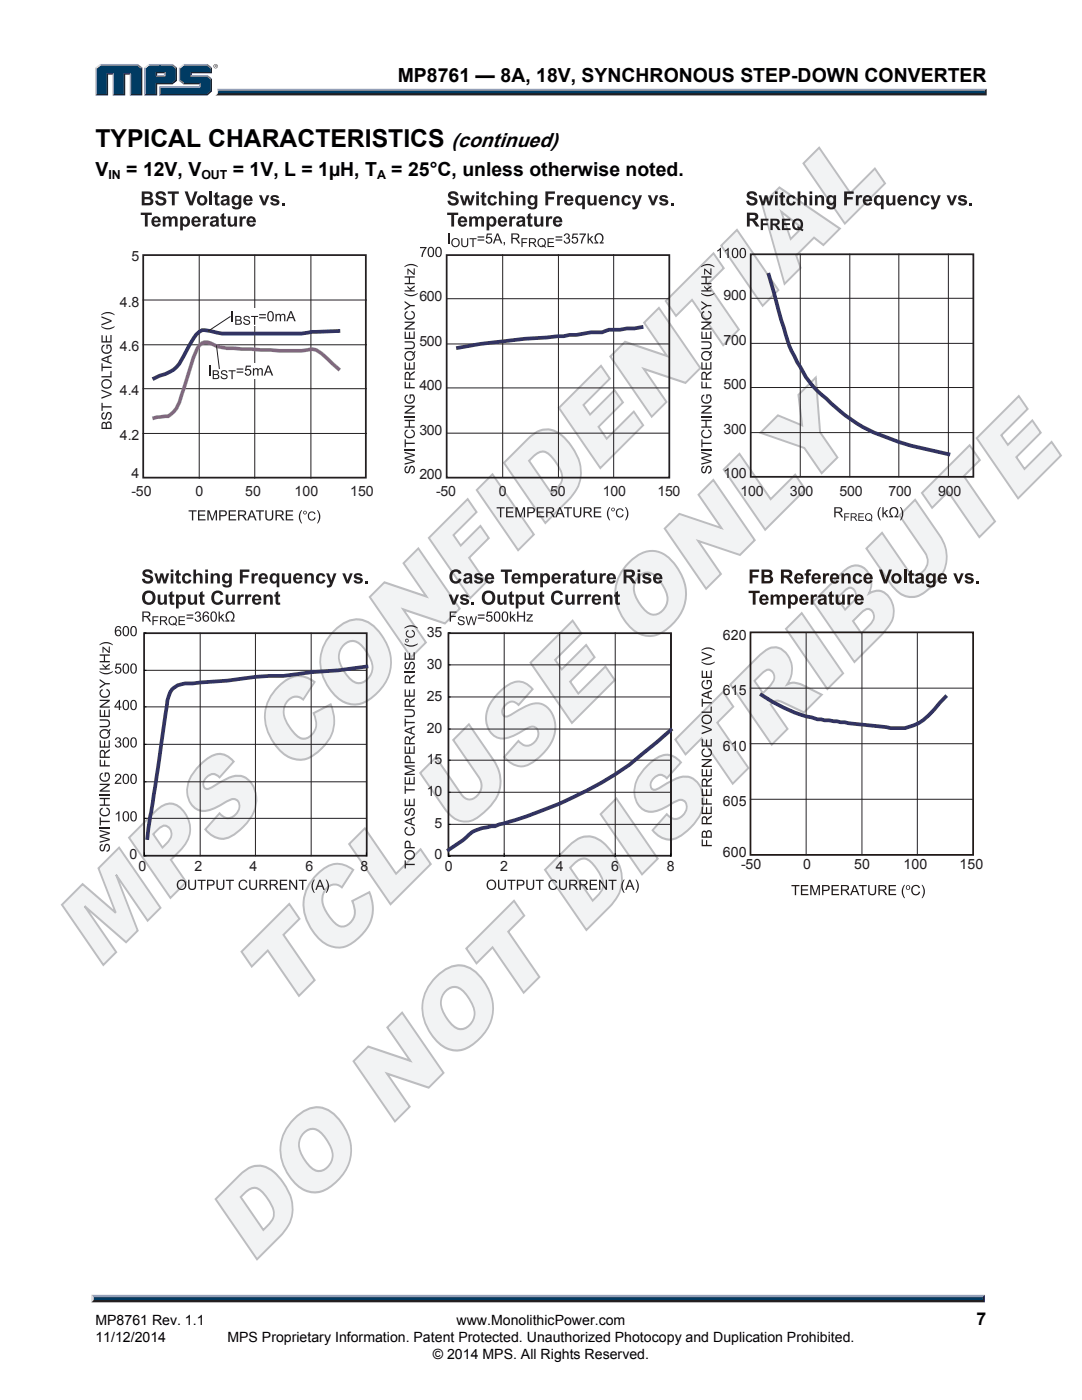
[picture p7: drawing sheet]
<svg xmlns="http://www.w3.org/2000/svg" width="216mm" height="279mm" viewBox="0 0 216 279" stroke-linecap="round" stroke-linejoin="round" font-family="sans-serif">
<defs><g id="words">
<g font-size="20.4" fill="#f2f3f4">
<text x="19.6" y="193.6" transform="rotate(-45 19.6 193.6)">MPS CONFIDENTIAL</text>
<text x="50.2" y="252.4" transform="rotate(-45 50.2 252.4)">DO NOT DISTRIBUTE</text>
</g>
<text font-size="4.9" x="19" y="29.4">TYPICAL CHARACTERISTICS</text>
<text font-size="4.1" x="90.1" y="29.4">(continued)</text>
<g font-size="3.9">
<text x="79.4" y="16.3">MP8761 — 8A, 18V, SYNCHRONOUS STEP-DOWN CONVERTER</text>
<text x="19" y="35.2">V</text>
<text x="25.2" y="35.2">= 12V, V</text>
<text x="46.5" y="35.2">= 1V, L = 1µH, T</text>
<text x="78.1" y="35.2">= 25°C, unless otherwise noted.</text>
</g>
<text font-size="3.5" x="194.9" y="264.5">7</text>
<g font-size="2.8" fill="#231f20">
<text x="26.2" y="52.2">5</text>
<text x="144.4" y="59.9">900</text>
<text x="23.9" y="61.2">4.8</text>
<text x="83.7" y="60.1">600</text>
<text x="23.9" y="70.1">4.6</text>
<text x="83.7" y="69.1">500</text>
<text x="144.4" y="68.9">700</text>
<text x="83.7" y="77.9">400</text>
<text x="144.4" y="77.7">500</text>
<text x="23.9" y="78.9">4.4</text>
<text x="23.9" y="87.8">4.2</text>
<text x="83.7" y="86.9">300</text>
<text x="144.4" y="86.7">300</text>
<text x="26.2" y="95.4">4</text>
<text x="83.7" y="95.7">200</text>
<text x="144.4" y="95.5">100</text>
<text x="26.2" y="98.9">-50</text>
<text x="39" y="98.9">0</text>
<text x="48.9" y="98.9">50</text>
<text x="58.8" y="98.9">100</text>
<text x="69.9" y="98.9">150</text>
<text x="87" y="98.9">-50</text>
<text x="99.6" y="98.9">0</text>
<text x="109.8" y="98.9">50</text>
<text x="120.3" y="98.9">100</text>
<text x="131.2" y="98.9">150</text>
<text x="147.7" y="98.9">100</text>
<text x="157.6" y="98.9">300</text>
<text x="167.5" y="98.9">500</text>
<text x="177.3" y="98.9">700</text>
<text x="187.2" y="98.9">900</text>
<text x="85.2" y="127.2">35</text>
<text x="85.2" y="133.5">30</text>
<text x="85.2" y="139.9">25</text>
<text x="85.2" y="146.3">20</text>
<text x="85.2" y="152.4">15</text>
<text x="85.2" y="158.8">10</text>
<text x="86.7" y="165.2">5</text>
<text x="25.9" y="171.5">0</text>
<text x="27.7" y="173.9">0</text>
<text x="38.8" y="173.9">2</text>
<text x="49.8" y="173.9">4</text>
<text x="60.9" y="173.9">6</text>
<text x="72" y="173.9">8</text>
<text x="86.7" y="171.5">0</text>
<text x="88.7" y="173.9">0</text>
<text x="99.8" y="173.9">2</text>
<text x="110.9" y="173.9">4</text>
<text x="122" y="173.9">6</text>
<text x="133" y="173.9">8</text>
</g>
<g font-size="2.8" fill="#231a16">
<text x="144.2" y="127.6">620</text>
<text x="144.2" y="138.7">615</text>
<text x="144.2" y="149.8">610</text>
<text x="144.2" y="160.9">605</text>
<text x="144.2" y="170.9">600</text>
<text x="147.9" y="173.5">-50</text>
<text x="160.3" y="173.5">0</text>
<text x="170.5" y="173.5">50</text>
<text x="180.3" y="173.5">100</text>
<text x="191.4" y="173.5">150</text>
</g>
<g font-size="2.8">
<text x="19" y="267.9">11/12/2014</text>
<text x="19" y="264.5">MP8761 Rev. 1.1</text>
<text x="45.4" y="267.9">MPS Proprietary Information. Patent Protected. Unauthorized Photocopy and Duplication Prohibited.</text>
<text x="91.1" y="264.5">www.MonolithicPower.com</text>
<text x="86.4" y="271.1">© 2014 MPS. All Rights Reserved.</text>
</g>
<g font-size="2.5">
<text x="21.6" y="35.7">IN</text>
<text x="40.2" y="35.7">OUT</text>
<text x="75.2" y="35.7">A</text>
</g>
</g></defs>
<g fill="none" stroke="#bcbdc0" stroke-width=".39">
<path d="M163.5 29.5l6.2 9 4.9-4.9 2 3-8 8-8.3-12zM143.9 49l3.2-3.1 8.2 12-3.1 3.1zM152.1 40.8l3.4-3.4 12.1 8.2-3.3 3.3-1.9-1.5-3.5 3.6 .8 2.5-3.2 3.2zM155.9 42.3l4.1 3.2-2.2 2.2zM121.8 71.1l2.9-2.9 8.4 2.8-4.6-6.6 3-3 8.2 12.1-2.9 2.9-8.3-2.8 4.5 6.6-3 3zM132.8 60.1l9.6-9.5 2 2.9-3.2 3.2 6.2 9.1-3.1 3.1-6.2-9.1-3.2 3.2zM95.1 97.8l3.2-3.1 8.2 12-3.1 3.1zM100.6 92.4l4.6-4.7a4.7 4.7 0 0 1 5.7-1.6 10.6 10.6 0 0 1 5 8.1 7.4 7.4 0 0 1-2.4 5.5l-4.7 4.7zM106.3 91.2a2.21 2.21 0 0 1 3-.8 8.1 8.1 0 0 1 2.9 5l-.1 .7-.3 .6-1.7 1.8-4.5-6.5zM111.5 81.4l8.4-8.4 1.8 2.6-5.3 5.2 1.3 1.9 4.9-4.8 1.7 2.4-4.9 4.9 1.7 2.4 5.4-5.5 1.8 2.8-8.5 8.5zM73.8 119.1l2.9-2.9 8.4 2.9-4.6-6.7 3-3 8.2 12.1-2.9 2.9-8.3-2.8 4.5 6.6-3 3zM85.6 107.4l7.7-7.8 1.8 2.6-4.6 4.6 1.4 2.1 4-3.9 1.6 2.4-3.9 3.9 3.4 4.9-3.2 3.2z"/>
<path d="M55.6 137a5.1 5.1 0 0 1 5.4-1.9l1.8 1-2.3 3.5a2.18 2.18 0 0 0-3.5 .9 4.4 4.4 0 0 0 .8 4.7l.9 1.1a2.16 2.16 0 0 0 3.8 0 3.6 3.6 0 0 0 .1-4l3.4-1.7a7.5 7.5 0 0 1-2.3 9.2 5.2 5.2 0 0 1-8.1-.3 9 9 0 0 1-2.2-9.2l1.1-2zM66.7 125.9a6.1 6.1 0 0 1 5.6-2.2 8.6 8.6 0 0 1 5.1 5.4 8.4 8.4 0 0 1-3 10 5.2 5.2 0 0 1-7.9-.6 8.8 8.8 0 0 1-1.4-10.7zM68.6 128.7a2.28 2.28 0 0 1 3.6 .2 6.9 6.9 0 0 1 2.1 4.8 2.79 2.79 0 0 1-3.5 2.5 7.2 7.2 0 0 1-3.2-5.1 3.3 3.3 0 0 1 1-2.4zM40 152.6a5.1 5.1 0 0 1 4.6-2 4.4 4.4 0 0 1 2 1.4l-2.8 3.1a1.87 1.87 0 0 0-1.9-.5 1.87 1.87 0 0 0-1.3 1.6 .89 .89 0 0 0 .2 1 .89 .89 0 0 0 1.1 .1l.8-.4a9.1 9.1 0 0 1 5.1-2.1 4.6 4.6 0 0 1 3.3 5.3 9.4 9.4 0 0 1-6.4 7.3 4.4 4.4 0 0 1-3.7-1.9l2.8-3.2a2.07 2.07 0 0 0 2 1 2.07 2.07 0 0 0 1.7-1.4 1.46 1.46 0 0 0 .2-1.6 1.46 1.46 0 0 0-1.4-.8l-.7 .3a11.5 11.5 0 0 1-5 2 3.9 3.9 0 0 1-3.2-4.6 7.7 7.7 0 0 1 2.6-4.6zM30.6 166.5l.9-.9a1.41 1.41 0 0 1 2.4-.2 2.2 2.2 0 0 1-.7 3l-.8 .8zM31 162a3.5 3.5 0 0 1 4.6-1.1 5.6 5.6 0 0 1 .2 9l-1.7 1.7 3.1 4.4-3.2 3.2-8.3-12zM12.4 180.6l4.1-4.2 6.6 5.8-3.5-8.9 4.2-4.1 8.2 12-2.5 2.5-6.3-9.1 4.3 11.1-2.3 2.3-8.3-7.1 6.3 9.1-2.6 2.6z"/>
</g>
<path d="M48.2 189.9l9.5-9.5 2.1 3-3.2 3.2 6.2 9-3.1 3.1-6.3-9-3.2 3.2z" fill="#f2f3f4"/>
<path d="M48.2 189.9l9.5-9.5 2.1 3-3.2 3.2 6.2 9-3.1 3.1-6.3-9-3.2 3.2z" fill="none" stroke="#bcbdc0" stroke-width=".39"/>
<path d="M63.3 174.5a5.1 5.1 0 0 1 5.4-1.9l1.8 1-2.3 3.5a2.18 2.18 0 0 0-3.5 .9 4.4 4.4 0 0 0 .8 4.6l.9 1.2a2.16 2.16 0 0 0 3.8 0 3.6 3.6 0 0 0 .1-4l3.4-1.7a7.5 7.5 0 0 1-2.3 9.2 5.2 5.2 0 0 1-8.1-.3 9 9 0 0 1-2.2-9.2l1.1-2z" fill="#f2f3f4"/>
<path d="M63.3 174.5a5.1 5.1 0 0 1 5.4-1.9l1.8 1-2.3 3.5a2.18 2.18 0 0 0-3.5 .9 4.4 4.4 0 0 0 .8 4.6l.9 1.2a2.16 2.16 0 0 0 3.8 0 3.6 3.6 0 0 0 .1-4l3.4-1.7a7.5 7.5 0 0 1-2.3 9.2 5.2 5.2 0 0 1-8.1-.3 9 9 0 0 1-2.2-9.2l1.1-2z" fill="none" stroke="#bcbdc0" stroke-width=".39"/>
<path d="M72.8 165.3l6.2 9.1 4.9-4.9 2.1 2.9-8.1 8.1-8.2-12.1z" fill="#f2f3f4"/>
<path d="M72.8 165.3l6.2 9.1 4.9-4.9 2.1 2.9-8.1 8.1-8.2-12.1z" fill="none" stroke="#bcbdc0" stroke-width=".39"/>
<path d="M87 151.1l5 7.4a1.93 1.93 0 0 0 1.7 1.1 1.93 1.93 0 0 0 1.8-1.1 2.78 2.78 0 0 0 0-3.5l-5.1-7.3 3.2-3.1 4.9 7.1a7.2 7.2 0 0 1-1.4 10 5.9 5.9 0 0 1-4.6 2.2 5.1 5.1 0 0 1-3.7-2.5l-5-7.1z" fill="#f2f3f4"/>
<path d="M87 151.1l5 7.4a1.93 1.93 0 0 0 1.7 1.1 1.93 1.93 0 0 0 1.8-1.1 2.78 2.78 0 0 0 0-3.5l-5.1-7.3 3.2-3.1 4.9 7.1a7.2 7.2 0 0 1-1.4 10 5.9 5.9 0 0 1-4.6 2.2 5.1 5.1 0 0 1-3.7-2.5l-5-7.1z" fill="none" stroke="#bcbdc0" stroke-width=".39"/>
<path d="M99.6 138.1a5.1 5.1 0 0 1 4.7-2 4.4 4.4 0 0 1 2 1.4l-2.8 3.2a1.87 1.87 0 0 0-2-.5 1.87 1.87 0 0 0-1.3 1.6 .89 .89 0 0 0 .3 1 .89 .89 0 0 0 1 .1l.9-.5a9.1 9.1 0 0 1 5-2 4.6 4.6 0 0 1 3.4 5.2 9.4 9.4 0 0 1-6.5 7.3 4.4 4.4 0 0 1-3.7-1.8l2.8-3.2a2.07 2.07 0 0 0 2 .9 2.07 2.07 0 0 0 1.8-1.4 1.46 1.46 0 0 0 .2-1.6 1.46 1.46 0 0 0-1.4-.8l-.8 .3a11.5 11.5 0 0 1-5 2.1 3.9 3.9 0 0 1-3.2-4.7 7.7 7.7 0 0 1 2.6-4.6z" fill="#f2f3f4"/>
<path d="M99.6 138.1a5.1 5.1 0 0 1 4.7-2 4.4 4.4 0 0 1 2 1.4l-2.8 3.2a1.87 1.87 0 0 0-2-.5 1.87 1.87 0 0 0-1.3 1.6 .89 .89 0 0 0 .3 1 .89 .89 0 0 0 1 .1l.9-.5a9.1 9.1 0 0 1 5-2 4.6 4.6 0 0 1 3.4 5.2 9.4 9.4 0 0 1-6.5 7.3 4.4 4.4 0 0 1-3.7-1.8l2.8-3.2a2.07 2.07 0 0 0 2 .9 2.07 2.07 0 0 0 1.8-1.4 1.46 1.46 0 0 0 .2-1.6 1.46 1.46 0 0 0-1.4-.8l-.8 .3a11.5 11.5 0 0 1-5 2.1 3.9 3.9 0 0 1-3.2-4.7 7.7 7.7 0 0 1 2.6-4.6z" fill="none" stroke="#bcbdc0" stroke-width=".39"/>
<path d="M105.9 132.3l8.4-8.4 1.7 2.5-5.2 5.3 1.3 1.9 4.9-4.9 1.6 2.5-4.8 4.8 1.6 2.4 5.4-5.4 1.9 2.7-8.6 8.6z" fill="#f2f3f4"/>
<path d="M105.9 132.3l8.4-8.4 1.7 2.5-5.2 5.3 1.3 1.9 4.9-4.9 1.6 2.5-4.8 4.8 1.6 2.4 5.4-5.4 1.9 2.7-8.6 8.6z" fill="none" stroke="#bcbdc0" stroke-width=".39"/>
<path d="M127.4 115.1a3.8 3.8 0 0 0-.1 4.9 4.3 4.3 0 0 0 3.2 2.7 3.3 3.3 0 0 0 2.1-5.2 5.5 5.5 0 0 0-3-3.2 2.26 2.26 0 0 0-2.2 .8zM125.5 112.3a6.1 6.1 0 0 1 5.6-2.2 8.6 8.6 0 0 1 5.2 5.4 8.4 8.4 0 0 1-3.1 9.9 5.2 5.2 0 0 1-7.8-.6 8.8 8.8 0 0 1-1.4-10.6z" fill="#f2f3f4"/>
<path d="M125.5 112.3a6.1 6.1 0 0 1 5.6-2.2 8.6 8.6 0 0 1 5.2 5.4 8.4 8.4 0 0 1-3.1 9.9 5.2 5.2 0 0 1-7.8-.6 8.8 8.8 0 0 1-1.4-10.6zM127.4 115.1a2.28 2.28 0 0 1 3.7 .1 6.9 6.9 0 0 1 2.1 4.9 2.79 2.79 0 0 1-3.5 2.4 7.2 7.2 0 0 1-3.2-5.1 3.3 3.3 0 0 1 .9-2.3z" fill="none" stroke="#bcbdc0" stroke-width=".39"/>
<path d="M132.6 105.5l3-2.9 8.4 2.8-4.6-6.7 2.9-2.9 8.3 12-3 3-8.3-2.8 4.5 6.5-2.9 3z" fill="#f2f3f4"/>
<path d="M132.6 105.5l3-2.9 8.4 2.8-4.6-6.7 2.9-2.9 8.3 12-3 3-8.3-2.8 4.5 6.5-2.9 3z" fill="none" stroke="#bcbdc0" stroke-width=".39"/>
<path d="M144.4 93.7l3.2-3.1 6.2 9 4.9-4.9 2 3-8 8z" fill="#f2f3f4"/>
<path d="M144.4 93.7l3.2-3.1 6.2 9 4.9-4.9 2 3-8 8z" fill="none" stroke="#bcbdc0" stroke-width=".39"/>
<path d="M151.7 86.4l3.5-3.5 4.9 2-.8-6.1 3.5-3.5 .8 11 3.5 5-3.1 3.1-3.5-5z" fill="#f2f3f4"/>
<g fill="none" stroke="#bcbdc0" stroke-width=".39">
<path d="M203.3 79l1.8 2.6-5.3 5.3 1.3 1.9 4.9-4.9 1.7 2.5-4.9 4.8 1.6 2.4 5.4-5.4 1.9 2.7-8.5 8.6-8.3-12.1zM151.7 86.4l3.5-3.5 4.9 2-.8-6.1 3.5-3.5 .8 11 3.5 5-3.1 3.1-3.5-5zM184 98.4l9.5-9.5 2 2.9-3.2 3.2 6.2 9.1-3.1 3.1-6.2-9.1-3.2 3.2zM167.1 119.4l1.7-1.7a1.27 1.27 0 0 1 1.6 0 1.27 1.27 0 0 1 .3 1.6 7.2 7.2 0 0 1-2.1 2.4zM179.5 102.9l3.1-3.2 4.9 7.2a7.2 7.2 0 0 1-1.4 10 5.9 5.9 0 0 1-4.6 2.2 5.1 5.1 0 0 1-3.7-2.5l-4.9-7.1 3.1-3.2 5 7.4a1.93 1.93 0 0 0 1.8 1 1.93 1.93 0 0 0 1.7-1 2.78 2.78 0 0 0 0-3.5zM150.5 135.9a7.5 7.5 0 0 1 2.5-2.2 1.44 1.44 0 0 1 1.4 .8 1.44 1.44 0 0 1-.1 1.5l-.8 1-1.3 1.3zM151 131.4a6 6 0 0 1 3.6-2.2 4.1 4.1 0 0 1 3.4 4.1 5.3 5.3 0 0 1-1 3.3 3 3 0 0 1 3.1 .1l3.9 1.9-3.6 3.6-4.2-2a1.65 1.65 0 0 0-2.4 .4l3.3 4.9-3.1 3.1-8.3-12zM156.8 125.5l3.2-3.1 8.2 12-3.1 3.1zM162.2 120.1l5.9-5.9a3.3 3.3 0 0 1 4.1-1 3.9 3.9 0 0 1 1.1 5.3 2.94 2.94 0 0 1 4.6 1.6 5.1 5.1 0 0 1-1.4 5.9l-6 6.1zM170.2 123.9l2-1.9a1.34 1.34 0 0 1 1.7-.1 1.34 1.34 0 0 1 .4 1.7l-.5 .9-1.9 1.9zM129.2 152.8a5.1 5.1 0 0 1 4.6-2.1 4.4 4.4 0 0 1 2.1 1.5l-2.8 3.1a1.87 1.87 0 0 0-2-.5 1.87 1.87 0 0 0-1.3 1.6 .89 .89 0 0 0 .3 1 .89 .89 0 0 0 1 .1l.9-.5a9.1 9.1 0 0 1 5-2 4.6 4.6 0 0 1 3.4 5.2 9.4 9.4 0 0 1-6.5 7.4 4.4 4.4 0 0 1-3.7-1.9l2.8-3.2a2.07 2.07 0 0 0 2 .9 2.07 2.07 0 0 0 1.8-1.3 1.46 1.46 0 0 0 .2-1.6 1.46 1.46 0 0 0-1.4-.8l-.8 .2a11.5 11.5 0 0 1-5 2.1 3.9 3.9 0 0 1-3.2-4.7 7.7 7.7 0 0 1 2.6-4.5zM134.8 147.6l9.5-9.5 2 2.9-3.2 3.2 6.2 9.1-3.1 3.1-6.2-9-3.2 3.2z"/>
<path d="M108.7 173.6l4.7-4.7a4.7 4.7 0 0 1 5.7-1.6 10.6 10.6 0 0 1 5 8.2 7.4 7.4 0 0 1-2.4 5.4l-4.7 4.7zM113.8 173.2a4.9 4.9 0 0 1 2.5-1.9 2.87 2.87 0 0 1 2.4 1.6 5.9 5.9 0 0 1 1.6 4.1l-.6 1.2-1.4 1.5zM119.8 162.5l3.2-3.2 8.2 12.1-3.1 3.1zM87 195a6.1 6.1 0 0 1 5.6-2.2 8.6 8.6 0 0 1 5.2 5.4 8.4 8.4 0 0 1-3.1 9.9 5.2 5.2 0 0 1-7.8-.6 8.8 8.8 0 0 1-1.4-10.6zM88.9 197.8a2.28 2.28 0 0 1 3.7 .1 6.9 6.9 0 0 1 2.1 4.9 2.79 2.79 0 0 1-3.5 2.4 7.2 7.2 0 0 1-3.2-5.1 3.3 3.3 0 0 1 .9-2.3zM93 189.3l9.6-9.5 2 2.9-3.2 3.2 6.2 9.1-3.1 3.1-6.2-9-3.2 3.2zM70.5 211.8l3-2.9 8.4 2.8-4.6-6.7 2.9-2.9 8.3 12-3 3-8.3-2.8 4.6 6.6-3 2.9zM43 239.3l4.7-4.6a4.7 4.7 0 0 1 5.7-1.6 10.6 10.6 0 0 1 5 8.1 7.4 7.4 0 0 1-2.5 5.5l-4.6 4.6zM48 238.9a4.9 4.9 0 0 1 2.6-1.8 2.87 2.87 0 0 1 2.3 1.5 5.9 5.9 0 0 1 1.7 4.1l-.6 1.3-1.5 1.5zM58.7 223.3a6.1 6.1 0 0 1 5.6-2.2 8.6 8.6 0 0 1 5.2 5.4 8.4 8.4 0 0 1-3.1 10 5.2 5.2 0 0 1-7.8-.7 8.8 8.8 0 0 1-1.4-10.6zM60.6 226.1a2.28 2.28 0 0 1 3.6 .2 6.9 6.9 0 0 1 2.1 4.8 2.79 2.79 0 0 1-3.4 2.5 7.2 7.2 0 0 1-3.2-5.2 3.3 3.3 0 0 1 .9-2.3z"/>
</g>
<path d="M18.7 259.2h177.4l.4 .7h-178.3z" fill="#231f20"/>
<path d="M18.3 258.4h178.2l-.4 .8h-177.4z" fill="#94a0b9"/>
<path d="M196.5 258.4v1.5l-.4-.4v-.6z" fill="#001339"/>
<path d="M18.7 258.9h177.4v.6h-177.4z" fill="#003b63"/>
<path d="M18.2 258.4l.5 .5v.5l-.5 .5z" fill="#dcddde"/>
<path d="M43.3 17.7h153.6l-.4 .7h-153z" fill="#94a0b9"/>
<path d="M43.5 18.4h153l.4 .6h-154l.4-.2z" fill="#231f20"/>
<path d="M196.5 18.1l.4-.4v1.3l-.4-.4z" fill="#001339"/>
<path d="M43.5 18.1h153v.5h-153.1z" fill="#003b63"/>
<path d="M43.3 17.7l.2 .5a.79 .79 0 0 1-.6 .8h.1a1.24 1.24 0 0 0 .3-1.3z" fill="#dcddde"/>
<path d="M31.1 15.2l.3-.2h1.3l.3 .2z" fill="#94a0b9"/>
<g fill="#003b63">
<path d="M19.3 13.6l.8-.6h7.2l.8 .6v5.2h-1.9v-4.2h-1.5v4.2h-2v-4.2h-1.4v4.2h-2z"/>
<path d="M29 13.6l.8-.6h2.2v1.4h-.9v.8h1.9v-.8h-1.3v-1.4h2.5l.9 .6v2.3l-.9 .7h-3.1v2.2h-2.1z"/>
<path d="M32 17.5h8v-.9h-3.3l-.8-.7v-2.3l.8-.6h4.5l.8 .6v.8h-4v.8h3.2l.8 .7v2.2l-.8 .7h-9.2z"/>
</g>
<path d="M36.6 12.9h4.8" fill="none" stroke="#94a0b9" stroke-width=".27"/>
<path d="M35.7 13.5l.9-.7 .2 .2-.8 .6z" fill="#dcddde"/>
<path d="M35.8 13.5v2.6" fill="none" stroke="#94a0b9" stroke-width=".27"/>
<path d="M35.7 16.1l.3-.2 .8 .7-.2 .2z" fill="#547194"/>
<path d="M36.6 16.7h3.4" fill="none" stroke="#001339" stroke-width=".27"/>
<g fill="#94a0b9">
<path d="M31.7 17.2h8v-.4l.3-.2v.9h-8z"/>
<path d="M31.7 17.2l.3 .3v1.3l-.3 .2z"/>
</g>
<path d="M38 14.4h4v-.8l.3-.1v1.1h-4v.4l-.3 .2z" fill="#001339"/>
<path d="M38 15.1h3.4" fill="none" stroke="#94a0b9" stroke-width=".27"/>
<path d="M41.4 15l.9 .7-.3 .2-.8-.7z" fill="#547194"/>
<g fill="#001339">
<path d="M31.7 19l.3-.2h9.2l.8-.7v-2.2l.3-.2v2.5l-.9 .8z"/>
<path d="M31.1 16.6h3.1l.9-.7v-2.3l.2-.1v2.6l-.9 .7h-3v2.2h-2.6l.2-.2h2.1z"/>
</g>
<path d="M34.4 12.8l.9 .7-.2 .1-.9-.6z" fill="#547194"/>
<path d="M29.7 12.9h4.7" fill="none" stroke="#94a0b9" stroke-width=".27"/>
<path d="M28.8 13.5l.9-.7 .1 .2-.8 .6z" fill="#dcddde"/>
<path d="M28.9 13.5v5.5" fill="none" stroke="#94a0b9" stroke-width=".27"/>
<path d="M32.7 14.6l.3-.2v.8l-.3-.2z" fill="#94a0b9"/>
<g fill="#001339">
<path d="M31.1 14.4h1.9l-.3 .2h-1.3v.4l-.3 .2z"/>
<path d="M28.1 13.6l.3-.1v5.5h-2.5l.3-.2h1.9z"/>
</g>
<path d="M27.5 12.8l.9 .7-.3 .1-.8-.6z" fill="#547194"/>
<path d="M19.9 12.9h7.6" fill="none" stroke="#94a0b9" stroke-width=".27"/>
<path d="M19 13.5l.9-.7 .2 .2-.8 .6z" fill="#dcddde"/>
<path d="M19.2 13.5v5.5" fill="none" stroke="#94a0b9" stroke-width=".27"/>
<path d="M21.3 14.6h1.4l-.2 .3h-.9v4.1h-2.6l.3-.2h2z" fill="#001339"/>
<path d="M22.6 14.6v4.4" fill="none" stroke="#94a0b9" stroke-width=".27"/>
<path d="M24.7 14.6h1.5l-.3 .3h-.9v4.1h-2.5l.2-.2h2z" fill="#001339"/>
<path d="M26 14.6v4.4" fill="none" stroke="#94a0b9" stroke-width=".27"/>
<path d="M41.4 12.8l.9 .7-.3 .1-.8-.6z" fill="#547194"/>
<path d="M42.6 13.2a.45 .45 0 0 1 .9 0 .45 .45 0 0 1-.9 0zM42.7 13.2a.37 .37 0 0 0 .7 0 .37 .37 0 0 0-.7 0zM42.9 13h.3v.5l-.2-.3-.1 .3zM42.9 13v.2h.2z" fill="#231f20"/>
<path d="M28.6 50.9h44.4v44.4h-44.4zM89.1 50.9h44.5v44.4h-44.5z" fill="none" stroke="#231f20" stroke-width=".35"/>
<g fill="#231f20">
<path d="M89.6 38.4a1.17 1.17 0 0 1 1.9 .6h-.6a.45 .45 0 0 0-.5-.4 .45 .45 0 0 0-.4 .5h.1a1.6 1.6 0 0 1 1.4 .9 1.13 1.13 0 0 1-1.1 1.1 1.13 1.13 0 0 1-1.1-1l.5-.1a.57 .57 0 0 0 .6 .6 .57 .57 0 0 0 .6-.5l-.3-.2a1.08 1.08 0 0 1-1.2-1.4z"/>
<path d="M91.7 39h.6l.3 1.3 .4-1.3h.5l.3 1.3 .4-1.3h.5l-.6 2h-.5l-.4-1.3-.3 1.3h-.5z"/>
<path d="M96.1 38.6l.6-.3v.7h.3v.4h-.3v1l.1 .2 .2-.1 .1 .4a.6 .6 0 0 1-.8 .1 .6 .6 0 0 1-.2-.7v-.9h-.2v-.4h.2z"/>
<path d="M97.5 39.2a.97 .97 0 0 1 1.7 .4l-.6 .1a.43 .43 0 0 0-.5-.3 .43 .43 0 0 0-.3 .5 .44 .44 0 0 0 .3 .7 .44 .44 0 0 0 .6-.4l.5 .1a1.01 1.01 0 0 1-1.4 .6 1.01 1.01 0 0 1-.4-1.5z"/>
<path d="M99.6 38.2h.5v1a.72 .72 0 0 1 .9-.2 .72 .72 0 0 1 .4 .8v1.2h-.5l-.1-1.3a.42 .42 0 0 0-.5-.3 .42 .42 0 0 0-.2 .6v1h-.5z"/>
<path d="M103 39h.5v.3a.72 .72 0 0 1 .9-.4 .72 .72 0 0 1 .4 .8v1.3h-.5v-1.3a.39 .39 0 0 0-.5-.4 .39 .39 0 0 0-.3 .6v1.1h-.5z"/>
<path d="M108.8 38.2h1.9v.5h-1.3v.6h1.1v.5h-1.1v1.2h-.6z"/>
<path d="M111.2 39h.5v.3l.3-.4 .5 .1-.2 .5a.42 .42 0 0 0-.5 0 .42 .42 0 0 0-.1 .6v.9h-.5z"/>
<path d="M117.2 39h.5v.9a.45 .45 0 0 0 .1 .6 .45 .45 0 0 0 .5 0l.2-.2v-1.3h.5v2h-.4v-.3a.72 .72 0 0 1-.9 .3 .72 .72 0 0 1-.5-.8z"/>
<path d="M121.8 39h.4v.3a.72 .72 0 0 1 .9-.4 .72 .72 0 0 1 .5 .8v1.3h-.5l-.1-1.3a.39 .39 0 0 0-.4-.4 .39 .39 0 0 0-.3 .6v1.1h-.5z"/>
<path d="M124.3 39.2a.97 .97 0 0 1 1.6 .4l-.5 .1a.43 .43 0 0 0-.6-.3 .43 .43 0 0 0-.2 .5 .44 .44 0 0 0 .2 .7 .44 .44 0 0 0 .6-.4l.5 .1a1.01 1.01 0 0 1-1.4 .6 1.01 1.01 0 0 1-.4-1.5z"/>
<path d="M126 39h.6l.5 1.4 .4-1.4h.6l-.7 1.9a.89 .89 0 0 1-1.2 .9v-.5h.3l.3-.3z"/>
<path d="M129.3 39h.5l.5 1.3 .5-1.3h.6l-.8 2h-.5z"/>
<path d="M131.8 39.1a1.03 1.03 0 0 1 1.5 .4l-.5 .1a.35 .35 0 0 0-.4-.4 .35 .35 0 0 0-.3 .4h.1a1.06 1.06 0 0 1 1.2 .8 1.01 1.01 0 0 1-1 .6 1.01 1.01 0 0 1-.9-.6l.5-.1a.39 .39 0 0 0 .4 .4 .39 .39 0 0 0 .4-.4 1.1 1.1 0 0 1-1.2-.9z"/>
<path d="M133.8 40.5h.6v.5h-.6z"/>
<path d="M89.2 42.4h2.2v.5h-.8v2.3h-.6v-2.3h-.8z"/>
<path d="M93.6 43.2h.5v.3l.4-.3h.4l.4 .3a.69 .69 0 0 1 .8-.3 .69 .69 0 0 1 .5 .7v1.3h-.6v-1.4a.34 .34 0 0 0-.4-.2 .34 .34 0 0 0-.2 .4v1.2h-.6v-1.3a.34 .34 0 0 0-.4-.3 .34 .34 0 0 0-.2 .4v1.2h-.6z"/>
<path d="M101.6 43.2h.5v.3l.3-.3 .5 .1-.1 .4a.42 .42 0 0 0-.6 .1 .42 .42 0 0 0 0 .5l-.1 .9h-.5z"/>
<path d="M105.3 42.8l.6-.3v.7h.3v.4h-.3v1l.1 .2h.2l.1 .4a.6 .6 0 0 1-.8 0 .6 .6 0 0 1-.2-.7v-.9h-.2v-.4h.2z"/>
<path d="M106.6 43.2h.5v.9a.45 .45 0 0 0 0 .6 .45 .45 0 0 0 .6 .1l.2-.3v-1.3h.5v2h-.5v-.3a.72 .72 0 0 1-.8 .3 .72 .72 0 0 1-.5-.7z"/>
<path d="M108.9 43.2h.5v.3l.4-.3 .4 .1-.1 .4a.42 .42 0 0 0-.5 .1 .42 .42 0 0 0-.1 .5v.9h-.6z"/>
<path d="M95 38.2h.6v.5h-.6zM95 39h.6v2h-.6z"/>
<path d="M101.9 38.2h.6v.5h-.6zM101.9 39h.6v2h-.6z"/>
<path d="M105.5 39.2l.6-.3 .6 .4v-.3h.5v1.8a.97 .97 0 0 1-.8 1 .97 .97 0 0 1-1.1-.7l.6 .1a.4 .4 0 0 0 .5 .2 .4 .4 0 0 0 .3-.4v-.3a.87 .87 0 0 1-1.2 .1 .87 .87 0 0 1-.2-1.1zM105.9 39.5a.56 .56 0 0 0-.1 .7 .56 .56 0 0 0 .8 .2 .56 .56 0 0 0 .1-.8 .56 .56 0 0 0-.8-.1z"/>
<path d="M112.8 39.2a.96 .96 0 0 1 1.2-.1 .96 .96 0 0 1 .4 1h-1.3a.4 .4 0 0 0 .3 .5 .4 .4 0 0 0 .5-.3l.5 .1a1.01 1.01 0 0 1-1.4 .5 1.01 1.01 0 0 1-.3-1.5zM113.2 39.5l-.1 .3h.8l-.2-.4z"/>
<path d="M115 39.2l.6-.3 .6 .4v-.3h.5v2.7h-.5v-1a.83 .83 0 0 1-1.1 .2 .83 .83 0 0 1-.3-.9zM115.4 39.5a.57 .57 0 0 0-.1 .8 .57 .57 0 0 0 .8 .1 .57 .57 0 0 0 .1-.7 .57 .57 0 0 0-.8-.2z"/>
<path d="M119.7 39.2a.96 .96 0 0 1 1.2-.1 .96 .96 0 0 1 .4 1h-1.3a.4 .4 0 0 0 .3 .5 .4 .4 0 0 0 .5-.3l.5 .1a1.01 1.01 0 0 1-1.4 .5 1.01 1.01 0 0 1-.3-1.5zM120.1 39.5l-.1 .3h.8l-.3-.4z"/>
<path d="M91.6 43.4a.96 .96 0 0 1 1.2-.1 .96 .96 0 0 1 .4 1.1h-1.3a.4 .4 0 0 0 .3 .4 .4 .4 0 0 0 .5-.2l.5 .1a1.01 1.01 0 0 1-1.4 .4 1.01 1.01 0 0 1-.3-1.4zM92 43.7l-.1 .3h.8l-.2-.4z"/>
<path d="M97.1 43.2h.5v.3a.83 .83 0 0 1 1-.3 .83 .83 0 0 1 .5 1 .83 .83 0 0 1-.5 .9 .83 .83 0 0 1-1-.1v1h-.5zM97.8 43.7a.58 .58 0 0 0-.2 .8 .58 .58 0 0 0 .8 .2 .58 .58 0 0 0 .1-.8 .58 .58 0 0 0-.7-.2z"/>
<path d="M99.6 43.4a.96 .96 0 0 1 1.1-.1 .96 .96 0 0 1 .5 1.1h-1.3a.4 .4 0 0 0 .3 .4 .4 .4 0 0 0 .4-.2l.6 .1a1.01 1.01 0 0 1-1.5 .4 1.01 1.01 0 0 1-.3-1.4zM100 43.7l-.1 .3h.8l-.3-.4z"/>
<path d="M103.2 43.4a.88 .88 0 0 1 1-.3 .88 .88 0 0 1 .6 .8l.1 1.3h-.5l-.1-.2a.65 .65 0 0 1-1.1 .1 .65 .65 0 0 1 .3-1l.8-.2a.36 .36 0 0 0-.4-.4 .36 .36 0 0 0-.4 .3l-.4-.1zM103.6 44.4a.35 .35 0 0 0 .4 .5 .35 .35 0 0 0 .3-.5v-.2z"/>
<path d="M110.6 43.4a.96 .96 0 0 1 1.1-.1 .96 .96 0 0 1 .5 1.1h-1.3a.4 .4 0 0 0 .3 .4 .4 .4 0 0 0 .4-.2l.6 .1a1.01 1.01 0 0 1-1.5 .4 1.01 1.01 0 0 1-.3-1.4zM111 43.7l-.1 .3h.8l-.3-.4z"/>
</g>
<path d="M89.5 46.6v2" fill="none" stroke="#231f20" stroke-width=".27"/>
<g fill="#231f20">
<path d="M92 47.5h.3v1.1a.47 .47 0 0 0 .4 .5 .47 .47 0 0 0 .5-.5v-1.1h.2v1.1a.7 .7 0 0 1-.7 .7 .7 .7 0 0 1-.7-.7z"/>
<path d="M93.7 47.5h1.4v.2h-.6v1.6h-.2v-1.6h-.6z"/>
<path d="M97.1 46.6h1v.2h-.8l-.1 .6a.67 .67 0 0 1 1 .3 .67 .67 0 0 1-.5 .9 .67 .67 0 0 1-.8-.5l.3-.1a.44 .44 0 0 0 .6 .3 .44 .44 0 0 0 .1-.7 .44 .44 0 0 0-.7 0h-.3z"/>
<path d="M100.5 48.3h.3v.4l-.3 .3 .1-.4h-.1z"/>
<path d="M104 47.5h1.2v.2h-.9v.6h.8v.2h-.8v.8h-.3z"/>
<path d="M109.2 47.5h1.3v.2h-1v.6h1v.2h-1v.6h1.1v.2h-1.4z"/>
<path d="M112.7 46.7a.54 .54 0 0 1 .8 0 .54 .54 0 0 1-.1 .8 .63 .63 0 0 1 0 1.1 .63 .63 0 0 1-.9-.5l.2-.1a.41 .41 0 0 0 .5 .4 .41 .41 0 0 0 .3-.5 .41 .41 0 0 0-.5-.3v-.2a.35 .35 0 0 0 .4-.3 .35 .35 0 0 0-.3-.4 .35 .35 0 0 0-.4 .4h-.2z"/>
<path d="M114.3 46.6h1v.2h-.8l-.1 .6a.67 .67 0 0 1 .9 .3 .67 .67 0 0 1-.4 .9 .67 .67 0 0 1-.9-.5l.3-.1a.44 .44 0 0 0 .6 .3 .44 .44 0 0 0 .2-.7 .44 .44 0 0 0-.7 0h-.3z"/>
<path d="M115.6 46.6h1.3l-.6 1.2-.1 .8h-.3l.1-.6 .6-1.2h-1z"/>
<path d="M117.2 46.6h.3v1.1l.6-.6h.3l-.6 .6 .7 .9h-.3l-.5-.7-.2 .1v.6h-.3z"/>
<path d="M118.9 46.8a.97 .97 0 0 1 1.4 .2 .97 .97 0 0 1-.3 1.4h.4v.2h-.7v-.2a.79 .79 0 0 0 .5-1 .79 .79 0 0 0-1-.5 .93 .93 0 0 0 .2 1.5v.2h-.8v-.2h.4a1.08 1.08 0 0 1-.1-1.6z"/>
<path d="M149.2 38.4a1.17 1.17 0 0 1 1.9 .6h-.6a.45 .45 0 0 0-.5-.4 .45 .45 0 0 0-.4 .5h.1a1.6 1.6 0 0 1 1.4 .9 1.13 1.13 0 0 1-1.1 1.1 1.13 1.13 0 0 1-1.1-1l.5-.1a.57 .57 0 0 0 .6 .6 .57 .57 0 0 0 .6-.5l-.3-.2a1.08 1.08 0 0 1-1.2-1.4z"/>
<path d="M151.4 39h.5l.4 1.3 .3-1.3h.5l.3 1.3 .4-1.3h.6l-.7 2h-.5l-.3-1.3-.4 1.3h-.5z"/>
<path d="M155.7 38.6l.6-.3v.7h.3v.4h-.3v1l.1 .2 .2-.1 .1 .4a.6 .6 0 0 1-.7 .1 .6 .6 0 0 1-.3-.7v-.9h-.2v-.4h.2z"/>
<path d="M157.2 39.2a.97 .97 0 0 1 1.6 .4l-.6 .1a.42 .42 0 0 0-.5-.3 .42 .42 0 0 0-.3 .5 .44 .44 0 0 0 .3 .7 .44 .44 0 0 0 .6-.4l.5 .1a1.01 1.01 0 0 1-1.4 .6 1.01 1.01 0 0 1-.4-1.5z"/>
<path d="M159.2 38.2h.5v1a.72 .72 0 0 1 .9-.2 .72 .72 0 0 1 .4 .8v1.2h-.5v-1.3a.42 .42 0 0 0-.6-.3 .42 .42 0 0 0-.2 .6v1h-.5z"/>
<path d="M162.6 39h.5v.3a.72 .72 0 0 1 .9-.4 .72 .72 0 0 1 .4 .8v1.3h-.5v-1.3a.39 .39 0 0 0-.5-.4 .39 .39 0 0 0-.3 .6v1.1h-.5z"/>
<path d="M168.4 38.2h1.9v.5h-1.3v.6h1.2v.5h-1.2v1.2h-.6z"/>
<path d="M170.8 39h.5v.3l.3-.4 .5 .1-.2 .5a.42 .42 0 0 0-.5 0 .42 .42 0 0 0-.1 .6v.9h-.5z"/>
<path d="M176.8 39h.6v.9a.45 .45 0 0 0 0 .6 .45 .45 0 0 0 .5 0l.2-.2v-1.3h.6v2h-.5v-.3a.72 .72 0 0 1-.9 .3 .72 .72 0 0 1-.5-.8z"/>
<path d="M181.4 39h.5v.3a.72 .72 0 0 1 .8-.4 .72 .72 0 0 1 .5 .8v1.3h-.5v-1.3a.39 .39 0 0 0-.5-.4 .39 .39 0 0 0-.3 .6v1.1h-.5z"/>
<path d="M183.9 39.2a.97 .97 0 0 1 1.6 .4l-.5 .1a.43 .43 0 0 0-.6-.3 .43 .43 0 0 0-.2 .5 .44 .44 0 0 0 .2 .7 .44 .44 0 0 0 .6-.4l.5 .1a1.01 1.01 0 0 1-1.4 .6 1.01 1.01 0 0 1-.4-1.5z"/>
<path d="M185.6 39h.6l.5 1.4 .5-1.4h.5l-.7 1.9a.89 .89 0 0 1-1.2 .9v-.5h.4l.2-.3z"/>
<path d="M188.9 39h.5l.5 1.3 .5-1.3h.6l-.8 2h-.5z"/>
<path d="M191.4 39.1a1.03 1.03 0 0 1 1.5 .4l-.5 .1a.35 .35 0 0 0-.3-.4 .35 .35 0 0 0-.4 .4h.1a1.06 1.06 0 0 1 1.2 .8 1.01 1.01 0 0 1-.9 .6 1.01 1.01 0 0 1-1-.6l.5-.1a.39 .39 0 0 0 .4 .4 .39 .39 0 0 0 .4-.4 1.1 1.1 0 0 1-1.2-.9z"/>
<path d="M193.4 40.5h.6v.5h-.6z"/>
<path d="M151.8 43.6h1.5v.4h-1.1v.6h1v.4h-1v.9h-.4z"/>
<path d="M156 43.6h1.7v.4h-1.2v.5h1.1v.4h-1.1v.6h1.2v.4h-1.7z"/>
<path d="M31.3 38.4a1.17 1.17 0 0 1 1.8 .6h-.5a.45 .45 0 0 0-.5-.4 .45 .45 0 0 0-.4 .5h.1a1.6 1.6 0 0 1 1.4 .9 1.13 1.13 0 0 1-1.1 1.1 1.13 1.13 0 0 1-1.2-1l.6-.1a.57 .57 0 0 0 .5 .6 .57 .57 0 0 0 .6-.5l-.2-.2a1.08 1.08 0 0 1-1.2-1.4z"/>
<path d="M33.5 38.2h2.2v.5h-.8v2.3h-.6v-2.3h-.8z"/>
<path d="M36.8 38.2h.6l.7 2.1 .7-2.1h.6l-1 2.8h-.6z"/>
<path d="M41.8 38.2h.5v2.8h-.5z"/>
<path d="M42.9 38.6l.5-.3v.7h.4v.4h-.4v1l.1 .2 .3-.1v.4a.6 .6 0 0 1-.7 .1 .6 .6 0 0 1-.2-.7v-.9h-.3v-.4h.3z"/>
<path d="M51.7 39h.5l.5 1.3 .5-1.3h.6l-.8 2h-.5z"/>
<path d="M54.2 39.1a1.03 1.03 0 0 1 1.5 .4l-.5 .1a.35 .35 0 0 0-.4-.4 .35 .35 0 0 0-.3 .4h.1a1.06 1.06 0 0 1 1.2 .8 1.01 1.01 0 0 1-1 .6 1.01 1.01 0 0 1-.9-.6l.5-.1a.39 .39 0 0 0 .4 .4 .39 .39 0 0 0 .4-.4 1.1 1.1 0 0 1-1.2-.9z"/>
<path d="M56.2 40.5h.6v.5h-.6z"/>
<path d="M28.1 42.4h2.2v.5h-.8v2.3h-.6v-2.3h-.8z"/>
<path d="M32.5 43.2h.5v.3l.4-.3h.4l.4 .3a.69 .69 0 0 1 .8-.3 .69 .69 0 0 1 .4 .7v1.3h-.5v-1.4a.34 .34 0 0 0-.4-.2 .34 .34 0 0 0-.3 .4v1.2h-.5v-1.3a.34 .34 0 0 0-.4-.3 .34 .34 0 0 0-.3 .4v1.2h-.5z"/>
<path d="M40.5 43.2h.5v.3l.3-.3 .5 .1-.2 .4a.42 .42 0 0 0-.5 .1 .42 .42 0 0 0-.1 .5v.9h-.5z"/>
<path d="M44.2 42.8l.5-.3v.7h.4v.4h-.4v1l.1 .2h.3v.4a.6 .6 0 0 1-.7 0 .6 .6 0 0 1-.2-.7v-.9h-.3v-.4h.3z"/>
<path d="M45.4 43.2h.6v.9a.45 .45 0 0 0 0 .6 .45 .45 0 0 0 .6 .1l.1-.3v-1.3h.6v2h-.5v-.3a.72 .72 0 0 1-.9 .3 .72 .72 0 0 1-.5-.7z"/>
<path d="M47.8 43.2h.5v.3l.3-.3 .5 .1-.2 .4a.42 .42 0 0 0-.5 .1 .42 .42 0 0 0-.1 .5v.9h-.5z"/>
<path d="M90 114a1.21 1.21 0 0 1 2.1 .4l-.6 .2a.68 .68 0 0 0-.8-.5 .68 .68 0 0 0-.4 .9 .68 .68 0 0 0 .4 1 .68 .68 0 0 0 .9-.6l.5 .2a1.27 1.27 0 0 1-1.6 .8 1.27 1.27 0 0 1-.8-1.7z"/>
<path d="M94.8 114.6a1.04 1.04 0 0 1 1.6 .3l-.5 .1a.35 .35 0 0 0-.4-.3 .35 .35 0 0 0-.3 .3l.1 .1a1.06 1.06 0 0 1 1.1 .7 1.01 1.01 0 0 1-.9 .7 1.01 1.01 0 0 1-1-.6l.6-.1a.39 .39 0 0 0 .4 .4 .39 .39 0 0 0 .4-.4 1.1 1.1 0 0 1-1.3-1z"/>
<path d="M99.9 113.7h2.2v.4h-.8v2.3h-.5v-2.3h-.9z"/>
<path d="M104.3 114.4h.5v.3l.4-.3h.4l.4 .3a.69 .69 0 0 1 .8-.3 .69 .69 0 0 1 .5 .8v1.2h-.5l-.1-1.4a.34 .34 0 0 0-.4-.2 .34 .34 0 0 0-.2 .4v1.2h-.6v-1.3a.34 .34 0 0 0-.4-.3 .34 .34 0 0 0-.2 .4v1.2h-.6z"/>
<path d="M112.3 114.4h.5v.3l.4-.3 .4 .1-.1 .4a.42 .42 0 0 0-.6 .1 .42 .42 0 0 0 0 .5v.9h-.6z"/>
<path d="M116 114l.6-.3v.7h.3v.5h-.3v1l.1 .1h.2l.1 .4a.6 .6 0 0 1-.7 0 .6 .6 0 0 1-.3-.7v-.8h-.2v-.5h.2z"/>
<path d="M117.3 114.4h.5v1a.45 .45 0 0 0 0 .5 .45 .45 0 0 0 .6 .1l.2-.3v-1.3h.5v2h-.5v-.3a.72 .72 0 0 1-.8 .4 .72 .72 0 0 1-.5-.8z"/>
<path d="M119.7 114.4h.4v.3l.4-.3 .5 .1-.2 .4a.42 .42 0 0 0-.5 .1 .42 .42 0 0 0-.1 .5v.9h-.5z"/>
<path d="M128.4 114.6a1.04 1.04 0 0 1 1.5 .3l-.5 .1a.35 .35 0 0 0-.3-.3 .35 .35 0 0 0-.4 .3l.1 .1a1.06 1.06 0 0 1 1.2 .7 1.01 1.01 0 0 1-.9 .7 1.01 1.01 0 0 1-1-.6l.5-.1a.39 .39 0 0 0 .4 .4 .39 .39 0 0 0 .4-.4 1.1 1.1 0 0 1-1.2-1z"/>
<path d="M89.5 118.7h.6l.5 1.3 .5-1.3h.5l-.8 2h-.5z"/>
<path d="M92 118.8a1.03 1.03 0 0 1 1.6 .3l-.5 .1a.35 .35 0 0 0-.4-.3 .35 .35 0 0 0-.3 .4h.1a1.06 1.06 0 0 1 1.1 .7 1.01 1.01 0 0 1-.9 .7 1.01 1.01 0 0 1-1-.6l.6-.1a.39 .39 0 0 0 .4 .4 .39 .39 0 0 0 .4-.4 1.1 1.1 0 0 1-1.3-.9z"/>
<path d="M94.1 120.1h.5v.6h-.5z"/>
<path d="M99.3 118.7h.5v.9a.45 .45 0 0 0 0 .5 .45 .45 0 0 0 .6 .1l.1-.3v-1.2h.6v2h-.5v-.3a.72 .72 0 0 1-.9 .3 .72 .72 0 0 1-.4-.8z"/>
<path d="M101.7 118.3l.5-.4v.8h.4v.4h-.4v1l.1 .2 .3-.1v.4a.6 .6 0 0 1-.7 .1 .6 .6 0 0 1-.2-.7v-.9h-.3v-.4h.3z"/>
<path d="M105.3 118.7h.5v.9a.45 .45 0 0 0 0 .5 .45 .45 0 0 0 .6 .1l.2-.3v-1.2h.5v2h-.5v-.3a.72 .72 0 0 1-.8 .3 .72 .72 0 0 1-.5-.8z"/>
<path d="M107.7 118.3l.5-.4v.8h.4v.4h-.4v1l.1 .2 .3-.1v.4a.6 .6 0 0 1-.7 .1 .6 .6 0 0 1-.2-.7v-.9h-.3v-.4h.3z"/>
<path d="M110.3 118.2a1.21 1.21 0 0 1 2.1 .5l-.6 .1a.68 .68 0 0 0-.9-.4 .68 .68 0 0 0-.4 .9 .68 .68 0 0 0 .4 .9 .68 .68 0 0 0 .9-.6l.6 .2a1.27 1.27 0 0 1-1.7 .8 1.27 1.27 0 0 1-.7-1.6z"/>
<path d="M112.8 118.7h.6v.9a.45 .45 0 0 0 0 .5 .45 .45 0 0 0 .5 .1l.2-.3v-1.2h.6v2h-.5v-.3a.72 .72 0 0 1-.9 .3 .72 .72 0 0 1-.5-.8z"/>
<path d="M115.2 118.7h.5v.2l.3-.3 .5 .1-.2 .5a.42 .42 0 0 0-.5 0 .42 .42 0 0 0-.1 .5v1h-.5z"/>
<path d="M116.7 118.7h.5v.2l.3-.3 .5 .1-.2 .5a.42 .42 0 0 0-.5 0 .42 .42 0 0 0-.1 .5v1h-.5z"/>
<path d="M120.4 118.7h.5v.3a.72 .72 0 0 1 .8-.4 .72 .72 0 0 1 .5 .8v1.3h-.5v-1.3a.39 .39 0 0 0-.5-.4 .39 .39 0 0 0-.3 .6v1.1h-.5z"/>
<path d="M122.8 118.3l.5-.4v.8h.4v.4h-.4v1l.1 .2 .3-.1v.4a.6 .6 0 0 1-.7 .1 .6 .6 0 0 1-.2-.7v-.9h-.3v-.4h.3z"/>
<path d="M89.7 122h1.4v.3h-1.1v.6h.9v.2h-.9v1h-.3z"/>
<path d="M91.6 123.1a.7 .7 0 0 1 1.1 .4h-.2a.39 .39 0 0 0-.5-.4 .39 .39 0 0 0-.3 .5 1.03 1.03 0 0 1 1 .7 .72 .72 0 0 1-.7 .5 .72 .72 0 0 1-.7-.6h.2a.46 .46 0 0 0 .5 .4 .46 .46 0 0 0 .5-.5l-.2-.1a.75 .75 0 0 1-.9-.7z"/>
<path d="M92.9 123h.2l.4 1.5 .4-1.5h.3l.4 1.5 .3-1.5h.3l-.5 1.8h-.2l-.5-1.6-.4 1.6h-.2z"/>
<path d="M97.2 122.1h1v.2h-.8l-.1 .5a.67 .67 0 0 1 .9 .4 .67 .67 0 0 1-.4 .9 .67 .67 0 0 1-.8-.6h.2a.44 .44 0 0 0 .7 .2 .44 .44 0 0 0 .1-.6 .44 .44 0 0 0-.7 0h-.3z"/>
<path d="M101.7 122h.3v1.2l.6-.6h.3l-.6 .5 .7 1h-.4l-.4-.8-.2 .2v.6h-.3z"/>
<path d="M103.2 122h.3v.9h1v-.9h.3v2.1h-.3v-1h-1v1h-.3z"/>
<path d="M105.1 122.6h1.2l-.9 1.3 1-.1v.3h-1.3v-.2l.9-1.1h-.9z"/>
<path d="M28.6 113.9a1.17 1.17 0 0 1 1.9 .6h-.6a.45 .45 0 0 0-.4-.5 .45 .45 0 0 0-.5 .5l.1 .1a1.6 1.6 0 0 1 1.5 .9 1.13 1.13 0 0 1-1.1 1 1.13 1.13 0 0 1-1.2-1h.6a.57 .57 0 0 0 .5 .5 .57 .57 0 0 0 .6-.5l-.2-.2a1.08 1.08 0 0 1-1.3-1.3z"/>
<path d="M30.8 114.4h.5l.4 1.3 .3-1.3h.5l.4 1.3 .4-1.3h.5l-.7 2h-.5l-.3-1.3-.4 1.3h-.5z"/>
<path d="M35.2 114l.5-.3v.7h.4v.5h-.4v1l.1 .1h.3v.4a.6 .6 0 0 1-.7 0 .6 .6 0 0 1-.2-.7v-.8h-.3v-.5h.3z"/>
<path d="M36.6 114.7a.97 .97 0 0 1 1.6 .3l-.5 .1a.43 .43 0 0 0-.6-.3 .43 .43 0 0 0-.2 .6 .44 .44 0 0 0 .2 .6 .44 .44 0 0 0 .6-.3l.5 .1a1.01 1.01 0 0 1-1.4 .6 1.01 1.01 0 0 1-.4-1.5z"/>
<path d="M38.6 113.7h.5v1a.72 .72 0 0 1 .9-.3 .72 .72 0 0 1 .4 .9v1.1h-.5v-1.3a.42 .42 0 0 0-.6-.3 .42 .42 0 0 0-.2 .6v1h-.5z"/>
<path d="M42 114.4h.5v.3a.72 .72 0 0 1 .9-.3 .72 .72 0 0 1 .5 .8v1.2h-.6v-1.3a.39 .39 0 0 0-.5-.3 .39 .39 0 0 0-.2 .5v1.1h-.6z"/>
<path d="M47.9 113.7h1.9v.4h-1.4v.7h1.2v.5h-1.2v1.1h-.5z"/>
<path d="M50.2 114.4h.5v.3l.3-.3 .5 .1-.2 .4a.42 .42 0 0 0-.5 .1 .42 .42 0 0 0-.1 .5v.9h-.5z"/>
<path d="M56.3 114.4h.5v1a.45 .45 0 0 0 0 .5 .45 .45 0 0 0 .6 .1l.1-.3 .1-1.3h.5v2h-.5v-.3a.72 .72 0 0 1-.9 .4 .72 .72 0 0 1-.4-.8z"/>
<path d="M60.8 114.4h.5v.3a.72 .72 0 0 1 .8-.3 .72 .72 0 0 1 .5 .8v1.2h-.5v-1.3a.39 .39 0 0 0-.5-.3 .39 .39 0 0 0-.3 .5v1.1h-.5z"/>
<path d="M63.3 114.7a.97 .97 0 0 1 1.6 .3l-.5 .1a.43 .43 0 0 0-.6-.3 .43 .43 0 0 0-.2 .6 .44 .44 0 0 0 .2 .6 .44 .44 0 0 0 .6-.3l.5 .1a1.01 1.01 0 0 1-1.4 .6 1.01 1.01 0 0 1-.3-1.5z"/>
<path d="M65.1 114.4h.5l.5 1.5 .5-1.5h.5l-.7 2a.89 .89 0 0 1-1.2 .8v-.4h.4l.2-.4z"/>
<path d="M68.3 114.4h.6l.4 1.4 .5-1.4h.6l-.8 2h-.5z"/>
<path d="M70.8 114.6a1.04 1.04 0 0 1 1.5 .3l-.5 .1a.35 .35 0 0 0-.3-.3 .35 .35 0 0 0-.4 .3l.1 .1a1.06 1.06 0 0 1 1.2 .7 1.01 1.01 0 0 1-.9 .7 1.01 1.01 0 0 1-1-.6l.6-.1a.39 .39 0 0 0 .3 .4 .39 .39 0 0 0 .4-.4 1.1 1.1 0 0 1-1.2-1z"/>
<path d="M72.9 115.9h.5v.5h-.5z"/>
<path d="M31.5 118.7h.5v.9a.45 .45 0 0 0 0 .5 .45 .45 0 0 0 .6 .1l.1-.3 .1-1.2h.5v2h-.5v-.3a.72 .72 0 0 1-.8 .3 .72 .72 0 0 1-.5-.8z"/>
<path d="M33.9 118.3l.5-.4v.8h.4v.4h-.4v1l.1 .2 .3-.1v.4a.6 .6 0 0 1-.7 .1 .6 .6 0 0 1-.2-.7v-.9h-.3v-.4h.3z"/>
<path d="M37.5 118.7h.5v.9a.45 .45 0 0 0 .1 .5 .45 .45 0 0 0 .5 .1l.2-.3v-1.2h.5v2h-.5v-.3a.72 .72 0 0 1-.8 .3 .72 .72 0 0 1-.5-.8z"/>
<path d="M39.9 118.3l.5-.4v.8h.4v.4h-.4v1l.1 .2 .3-.1v.4a.6 .6 0 0 1-.7 .1 .6 .6 0 0 1-.2-.7v-.9h-.2v-.4h.2z"/>
<path d="M42.5 118.2a1.21 1.21 0 0 1 2.1 .5l-.6 .1a.68 .68 0 0 0-.9-.4 .68 .68 0 0 0-.4 .9 .68 .68 0 0 0 .5 .9 .68 .68 0 0 0 .8-.6l.6 .2a1.27 1.27 0 0 1-1.7 .8 1.27 1.27 0 0 1-.7-1.6z"/>
<path d="M45 118.7h.6v.9a.45 .45 0 0 0 0 .5 .45 .45 0 0 0 .5 .1l.2-.3v-1.2h.6v2h-.5v-.3a.72 .72 0 0 1-.9 .3 .72 .72 0 0 1-.5-.8z"/>
<path d="M47.4 118.7h.5v.2l.3-.3 .5 .1-.2 .5a.42 .42 0 0 0-.5 0 .42 .42 0 0 0-.1 .5v1h-.5z"/>
<path d="M48.9 118.7h.5v.2l.3-.3 .5 .1-.2 .5a.42 .42 0 0 0-.5 0 .42 .42 0 0 0-.1 .5v1h-.5z"/>
<path d="M52.6 118.7h.5v.3a.72 .72 0 0 1 .9-.4 .72 .72 0 0 1 .4 .8v1.3h-.5v-1.3a.39 .39 0 0 0-.5-.4 .39 .39 0 0 0-.3 .6v1.1h-.5z"/>
<path d="M55 118.3l.5-.4v.8h.4v.4h-.4v1l.1 .2 .3-.1v.4a.6 .6 0 0 1-.7 .1 .6 .6 0 0 1-.2-.7v-.9h-.3v-.4h.3z"/>
<path d="M30.4 123h1.2v.2h-.9v.5h.8v.3h-.8v.8h-.3z"/>
<path d="M35.6 123h1.3v.2h-1v.5h.9v.3h-.9v.6h1v.2h-1.3z"/>
<path d="M39.1 122.2a.54 .54 0 0 1 .8-.1 .54 .54 0 0 1-.1 .9 .63 .63 0 0 1 0 1 .63 .63 0 0 1-1-.5h.3a.41 .41 0 0 0 .5 .4 .41 .41 0 0 0 .3-.5 .41 .41 0 0 0-.6-.3l.1-.2a.35 .35 0 0 0 .4-.3 .35 .35 0 0 0-.3-.4 .35 .35 0 0 0-.4 .4h-.2z"/>
<path d="M43.6 122h.3v1.2l.6-.6h.3l-.6 .5 .6 1h-.3l-.5-.8-.1 .2v.6h-.3z"/>
<path d="M45.3 122.2a.97 .97 0 0 1 1.4 .2 .97 .97 0 0 1-.3 1.4h.4v.3h-.8v-.3a.79 .79 0 0 0 .6-1 .79 .79 0 0 0-1-.5 .93 .93 0 0 0 .2 1.5v.3h-.8v-.3h.4a1.08 1.08 0 0 1-.1-1.6z"/>
<path d="M90 48.4a.9 .9 0 0 1 1.8 0 .9 .9 0 0 1-1.8 0zM90.5 47.9a.67 .67 0 0 0-.1 1 .67 .67 0 0 0 1-.1 .67 .67 0 0 0 0-.9 .67 .67 0 0 0-.9 0z"/>
<path d="M95.3 47.2h1.3v.2h-1.3zM95.3 47.8h1.3v.2h-1.3z"/>
<path d="M99.1 46.6h.3l.8 2h-.3l-.2-.6h-.8l-.3 .6h-.2zM99.3 46.8l-.4 1h.7z"/>
<path d="M102 46.6h.9a.56 .56 0 0 1 .7 .4 .56 .56 0 0 1-.5 .7l.7 .9h-.3l-.6-.8-.3-.1h-.3v.9h-.3zM102.3 46.8v.7h.6a.35 .35 0 0 0 .5-.3 .35 .35 0 0 0-.5-.4z"/>
<path d="M105.5 47.5h.8a.49 .49 0 0 1 .7 .4 .49 .49 0 0 1-.5 .6l.6 .8h-.3l-.5-.7-.2-.1h-.3v.8h-.3zM105.8 47.7v.6h.5a.31 .31 0 0 0 .4-.2 .31 .31 0 0 0-.4-.4z"/>
<path d="M107.5 47.7a.91 .91 0 0 1 1.3 .2 .91 .91 0 0 1-.1 1.2l.3 .2-.1 .1a.59 .59 0 0 0-.8-.1 .94 .94 0 0 1-.8-.6 .94 .94 0 0 1 .2-1zM107.7 47.9a.71 .71 0 0 0-.2 .8 .71 .71 0 0 0 .8 .4l-.2-.1v-.2l.4 .2a.69 .69 0 0 0 .1-1 .69 .69 0 0 0-.9-.1z"/>
<path d="M110.9 47.2h1.3v.2h-1.3zM110.9 47.8h1.3v.2h-1.3z"/>
<path d="M154.6 38.2h.6v.5h-.6zM154.6 39h.6v2h-.6z"/>
<path d="M161.5 38.2h.6v.5h-.6zM161.5 39h.6v2h-.6z"/>
<path d="M165.1 39.2l.6-.3 .6 .4v-.3h.5v1.8a.97 .97 0 0 1-.8 1 .97 .97 0 0 1-1.1-.7l.6 .1a.4 .4 0 0 0 .5 .2 .4 .4 0 0 0 .3-.4v-.3a.87 .87 0 0 1-1.2 .1 .87 .87 0 0 1-.2-1.1zM165.5 39.5a.56 .56 0 0 0-.1 .7 .56 .56 0 0 0 .8 .2 .56 .56 0 0 0 .1-.8 .56 .56 0 0 0-.8-.1z"/>
<path d="M172.4 39.2a.96 .96 0 0 1 1.2-.1 .96 .96 0 0 1 .4 1h-1.3a.4 .4 0 0 0 .3 .5 .4 .4 0 0 0 .5-.3l.5 .1a1.01 1.01 0 0 1-1.4 .5 1.01 1.01 0 0 1-.3-1.5zM172.8 39.5l-.1 .3h.8l-.2-.4z"/>
<path d="M174.6 39.2l.6-.3 .6 .4v-.3h.5v2.7h-.5v-1a.83 .83 0 0 1-1 .2 .83 .83 0 0 1-.4-.9zM175 39.5a.57 .57 0 0 0-.1 .8 .57 .57 0 0 0 .8 .1 .57 .57 0 0 0 .1-.7 .57 .57 0 0 0-.8-.2z"/>
<path d="M179.3 39.2a.96 .96 0 0 1 1.2-.1 .96 .96 0 0 1 .4 1h-1.3a.4 .4 0 0 0 .3 .5 .4 .4 0 0 0 .5-.3l.5 .1a1.01 1.01 0 0 1-1.4 .5 1.01 1.01 0 0 1-.3-1.5zM179.7 39.5l-.1 .3h.8l-.2-.4z"/>
<path d="M149 42.4h1.2a.8 .8 0 0 1 1.1 .6 .8 .8 0 0 1-.7 1l.9 1.2h-.6l-.4-.6a.75 .75 0 0 0-.9-.5v1.1h-.6zM149.6 42.9v.7h.4a.43 .43 0 0 0 .6 0 .43 .43 0 0 0 0-.6z"/>
<path d="M153.7 43.6h1a.66 .66 0 0 1 .9 .5 .66 .66 0 0 1-.6 .8l.8 1h-.6l-.6-.8-.3-.1-.1 .9h-.5zM154.2 44v.6h.6a.29 .29 0 0 0 .3-.3 .29 .29 0 0 0-.3-.3z"/>
<path d="M158.3 43.9a1.18 1.18 0 0 1 1.7 .1 1.18 1.18 0 0 1 0 1.6l.3 .2-.1 .3-.5-.2a1.19 1.19 0 0 1-1.5-.5 1.19 1.19 0 0 1 .1-1.5zM158.7 44.2a.78 .78 0 0 0-.2 .9 .78 .78 0 0 0 .8 .4l-.3-.1 .2-.3 .4 .3a.74 .74 0 0 0 .1-1 .74 .74 0 0 0-1-.2z"/>
<path d="M28.3 38.2h1.1a.74 .74 0 0 1 .9 .3 .74 .74 0 0 1-.2 1 .78 .78 0 0 1 .5 1 .78 .78 0 0 1-1.1 .5h-1.2zM28.8 38.7v.6h.7a.35 .35 0 0 0 .4-.4 .35 .35 0 0 0-.5-.2zM28.8 39.8v.7h.8a.38 .38 0 0 0 .4-.4 .38 .38 0 0 0-.5-.3z"/>
<path d="M39.3 40a1.05 1.05 0 0 1 2.1 0 1.05 1.05 0 0 1-2.1 0zM40 39.5a.56 .56 0 0 0-.1 .8 .56 .56 0 0 0 .9 0 .56 .56 0 0 0-.1-.7 .56 .56 0 0 0-.7-.1z"/>
<path d="M44.2 39.2a.88 .88 0 0 1 1-.3 .88 .88 0 0 1 .6 .8l.1 1.3h-.5l-.1-.2a.65 .65 0 0 1-1.1 .1 .65 .65 0 0 1 .3-1l.8-.2a.36 .36 0 0 0-.4-.4 .36 .36 0 0 0-.3 .3l-.5-.1zM44.7 40.2a.35 .35 0 0 0 .3 .5 .35 .35 0 0 0 .3-.6v-.1z"/>
<path d="M46.4 39.2l.6-.3 .7 .4v-.3h.5v1.8a.97 .97 0 0 1-.8 1 .97 .97 0 0 1-1.1-.7l.6 .1a.4 .4 0 0 0 .4 .2 .4 .4 0 0 0 .3-.4v-.3a.87 .87 0 0 1-1.1 .1 .87 .87 0 0 1-.3-1.1zM46.9 39.5a.56 .56 0 0 0-.1 .7 .56 .56 0 0 0 .7 .2 .56 .56 0 0 0 .1-.8 .56 .56 0 0 0-.7-.1z"/>
<path d="M48.8 39.2a.96 .96 0 0 1 1.2-.1 .96 .96 0 0 1 .4 1h-1.3a.4 .4 0 0 0 .3 .5 .4 .4 0 0 0 .5-.3l.5 .1a1.01 1.01 0 0 1-1.4 .5 1.01 1.01 0 0 1-.4-1.5zM49.2 39.5l-.1 .3h.8l-.3-.4z"/>
<path d="M30.5 43.4a.96 .96 0 0 1 1.1-.1 .96 .96 0 0 1 .5 1.1h-1.3a.4 .4 0 0 0 .2 .4 .4 .4 0 0 0 .5-.2l.6 .1a1.01 1.01 0 0 1-1.5 .4 1.01 1.01 0 0 1-.3-1.4zM30.9 43.7l-.1 .3h.8l-.3-.4z"/>
<path d="M36 43.2h.5v.3a.83 .83 0 0 1 1-.3 .83 .83 0 0 1 .4 1 .83 .83 0 0 1-.4 .9 .83 .83 0 0 1-1-.1v1h-.5zM36.6 43.7a.58 .58 0 0 0-.1 .8 .58 .58 0 0 0 .8 .2 .58 .58 0 0 0 .1-.8 .58 .58 0 0 0-.8-.2z"/>
<path d="M38.4 43.4a.96 .96 0 0 1 1.2-.1 .96 .96 0 0 1 .5 1.1h-1.4a.4 .4 0 0 0 .3 .4 .4 .4 0 0 0 .5-.2l.5 .1a1.01 1.01 0 0 1-1.4 .4 1.01 1.01 0 0 1-.3-1.4zM38.9 43.7l-.2 .3h.8l-.2-.4z"/>
<path d="M42.1 43.4a.88 .88 0 0 1 .9-.3 .88 .88 0 0 1 .6 .8l.2 1.3h-.6v-.2a.65 .65 0 0 1-1.1 .1 .65 .65 0 0 1 .3-1l.7-.2a.36 .36 0 0 0-.3-.4 .36 .36 0 0 0-.4 .3l-.5-.1zM42.5 44.4a.35 .35 0 0 0 .4 .5 .35 .35 0 0 0 .2-.5v-.2z"/>
<path d="M49.4 43.4a.96 .96 0 0 1 1.2-.1 .96 .96 0 0 1 .5 1.1h-1.4a.4 .4 0 0 0 .3 .4 .4 .4 0 0 0 .5-.2l.5 .1a1.01 1.01 0 0 1-1.4 .4 1.01 1.01 0 0 1-.3-1.4zM49.8 43.7l-.1 .3h.8l-.2-.4z"/>
<path d="M92.7 114.6a.88 .88 0 0 1 .9-.2 .88 .88 0 0 1 .6 .8l.1 1.2h-.5l-.1-.2a.65 .65 0 0 1-1 .2 .65 .65 0 0 1 .2-1.1l.8-.2a.36 .36 0 0 0-.3-.3 .36 .36 0 0 0-.4 .2h-.5zM93.1 115.6a.35 .35 0 0 0 .3 .5 .35 .35 0 0 0 .3-.5v-.1z"/>
<path d="M97 114.7a.96 .96 0 0 1 1.2-.2 .96 .96 0 0 1 .4 1.1h-1.3a.4 .4 0 0 0 .3 .5 .4 .4 0 0 0 .5-.3l.5 .1a1.01 1.01 0 0 1-1.4 .4 1.01 1.01 0 0 1-.3-1.4zM97.4 114.9l-.1 .4h.8l-.3-.5z"/>
<path d="M102.3 114.7a.96 .96 0 0 1 1.2-.2 .96 .96 0 0 1 .4 1.1h-1.3a.4 .4 0 0 0 .3 .5 .4 .4 0 0 0 .5-.3l.5 .1a1.01 1.01 0 0 1-1.4 .4 1.01 1.01 0 0 1-.3-1.4zM102.7 114.9l-.1 .4h.8l-.2-.5z"/>
<path d="M107.8 114.4h.5v.3a.83 .83 0 0 1 1-.2 .83 .83 0 0 1 .5 .9 .83 .83 0 0 1-.4 1 .83 .83 0 0 1-1.1-.2v1h-.5zM108.5 115a.58 .58 0 0 0-.2 .7 .58 .58 0 0 0 .8 .2 .58 .58 0 0 0 .1-.8 .58 .58 0 0 0-.7-.1z"/>
<path d="M110.3 114.7a.96 .96 0 0 1 1.2-.2 .96 .96 0 0 1 .4 1.1h-1.3a.4 .4 0 0 0 .3 .5 .4 .4 0 0 0 .5-.3l.5 .1a1.01 1.01 0 0 1-1.4 .4 1.01 1.01 0 0 1-.4-1.4zM110.7 114.9l-.1 .4h.8l-.3-.5z"/>
<path d="M113.9 114.6a.88 .88 0 0 1 1-.2 .88 .88 0 0 1 .6 .8l.1 1.2h-.5l-.1-.2a.65 .65 0 0 1-1.1 .2 .65 .65 0 0 1 .3-1.1l.8-.2a.36 .36 0 0 0-.4-.3 .36 .36 0 0 0-.3 .2h-.5zM114.4 115.6a.35 .35 0 0 0 .3 .5 .35 .35 0 0 0 .3-.5v-.1z"/>
<path d="M121.3 114.7a.96 .96 0 0 1 1.2-.2 .96 .96 0 0 1 .4 1.1h-1.3a.4 .4 0 0 0 .3 .5 .4 .4 0 0 0 .4-.3l.6 .1a1.01 1.01 0 0 1-1.4 .4 1.01 1.01 0 0 1-.4-1.4zM121.7 114.9l-.1 .4h.8l-.3-.5z"/>
<path d="M124.4 113.7h1.2a.8 .8 0 0 1 1.1 .5 .8 .8 0 0 1-.7 1l.9 1.2h-.6l-.5-.6a.75 .75 0 0 0-.8-.5v1.1h-.6zM125 114.1v.7h.4a.43 .43 0 0 0 .6 0 .43 .43 0 0 0 0-.6z"/>
<path d="M127.2 113.7h.6v.5h-.6zM127.2 114.4h.6v2h-.6z"/>
<path d="M130.6 114.7a.96 .96 0 0 1 1.1-.2 .96 .96 0 0 1 .5 1.1h-1.4a.4 .4 0 0 0 .3 .5 .4 .4 0 0 0 .5-.3l.6 .1a1.01 1.01 0 0 1-1.5 .4 1.01 1.01 0 0 1-.3-1.4zM131 114.9l-.1 .4h.8l-.3-.5z"/>
<path d="M96.5 118.2a1.4 1.4 0 0 1 2 .2 1.4 1.4 0 0 1-.2 1.9 1.4 1.4 0 0 1-2-.2 1.73 1.73 0 0 1 .2-1.9zM96.9 118.6a.94 .94 0 0 0-.1 1.1 .94 .94 0 0 0 1.1 .4 .94 .94 0 0 0 .4-1.2 .94 .94 0 0 0-1.2-.5z"/>
<path d="M102.9 118.7h.5v.3a.83 .83 0 0 1 1-.3 .83 .83 0 0 1 .5 1 .83 .83 0 0 1-.4 .9 .83 .83 0 0 1-1.1-.2v1h-.5zM103.6 119.2a.58 .58 0 0 0-.1 .8 .58 .58 0 0 0 .7 .1 .58 .58 0 0 0 .1-.7 .58 .58 0 0 0-.7-.2z"/>
<path d="M118.3 118.9a.96 .96 0 0 1 1.2-.2 .96 .96 0 0 1 .5 1.1h-1.4a.4 .4 0 0 0 .3 .5 .4 .4 0 0 0 .5-.3l.5 .1a1.01 1.01 0 0 1-1.4 .5 1.01 1.01 0 0 1-.3-1.5zM118.7 119.1l-.1 .4h.8l-.2-.4z"/>
<path d="M95.4 122.6h1.3v.3h-1.3zM95.4 123.2h1.3v.3h-1.3z"/>
<path d="M98.8 122.1a.72 .72 0 0 1 .9 .1 .72 .72 0 0 1 .1 .9 .69 .69 0 0 1-.3 .9 .69 .69 0 0 1-.9-.3v-1.1zM98.9 122.4a1.12 1.12 0 0 0 .3 1.5 1.05 1.05 0 0 0 0-1.7z"/>
<path d="M100.4 122.1a.72 .72 0 0 1 .8 .1 .72 .72 0 0 1 .2 .9 .69 .69 0 0 1-.3 .9 .69 .69 0 0 1-.9-.3l-.1-1.1zM100.5 122.4a1.12 1.12 0 0 0 .3 1.5 1.05 1.05 0 0 0 0-1.7z"/>
<path d="M34.1 113.7h.5v.5h-.5zM34.1 114.4h.5v2h-.5z"/>
<path d="M41 113.7h.5v.5h-.5zM41 114.4h.5v2h-.5z"/>
<path d="M44.5 114.6l.6-.2 .7 .3v-.3h.5v1.8a.97 .97 0 0 1-.8 1.1 .97 .97 0 0 1-1.1-.7h.6a.4 .4 0 0 0 .4 .2 .4 .4 0 0 0 .3-.4v-.3a.87 .87 0 0 1-1.1 .1 .87 .87 0 0 1-.3-1.1zM45 114.9a.56 .56 0 0 0-.1 .8 .56 .56 0 0 0 .7 .2 .56 .56 0 0 0 .1-.8 .56 .56 0 0 0-.7-.2z"/>
<path d="M51.8 114.7a.96 .96 0 0 1 1.2-.2 .96 .96 0 0 1 .5 1.1h-1.4a.4 .4 0 0 0 .3 .5 .4 .4 0 0 0 .5-.3l.5 .1a1.01 1.01 0 0 1-1.4 .4 1.01 1.01 0 0 1-.3-1.4zM52.2 114.9l-.1 .4h.8l-.2-.5z"/>
<path d="M54 114.7l.6-.3 .6 .3v-.3h.5v2.8h-.5v-1a.83 .83 0 0 1-1 .2 .83 .83 0 0 1-.4-1zM54.5 115a.57 .57 0 0 0-.2 .7 .57 .57 0 0 0 .8 .2 .57 .57 0 0 0 .1-.8 .57 .57 0 0 0-.7-.1z"/>
<path d="M58.7 114.7a.96 .96 0 0 1 1.2-.2 .96 .96 0 0 1 .5 1.1h-1.4a.4 .4 0 0 0 .3 .5 .4 .4 0 0 0 .5-.3l.5 .1a1.01 1.01 0 0 1-1.4 .4 1.01 1.01 0 0 1-.3-1.4zM59.1 114.9l-.1 .4h.8l-.2-.5z"/>
<path d="M28.7 118.2a1.4 1.4 0 0 1 2 .2 1.4 1.4 0 0 1-.2 1.9 1.4 1.4 0 0 1-1.9-.2 1.73 1.73 0 0 1 .1-1.9zM29.1 118.6a.94 .94 0 0 0-.1 1.1 .94 .94 0 0 0 1.1 .4 .94 .94 0 0 0 .4-1.2 .94 .94 0 0 0-1.2-.5z"/>
<path d="M35.1 118.7h.5v.3a.83 .83 0 0 1 1-.3 .83 .83 0 0 1 .5 1 .83 .83 0 0 1-.4 .9 .83 .83 0 0 1-1-.2v1h-.6zM35.8 119.2a.58 .58 0 0 0-.1 .8 .58 .58 0 0 0 .7 .1 .58 .58 0 0 0 .1-.7 .58 .58 0 0 0-.7-.2z"/>
<path d="M50.5 118.9a.96 .96 0 0 1 1.2-.2 .96 .96 0 0 1 .5 1.1h-1.4a.4 .4 0 0 0 .3 .5 .4 .4 0 0 0 .5-.3l.5 .1a1.01 1.01 0 0 1-1.4 .5 1.01 1.01 0 0 1-.3-1.5zM50.9 119.1l-.1 .4h.8l-.2-.4z"/>
<path d="M28.4 122h.9a.56 .56 0 0 1 .7 .5 .56 .56 0 0 1-.6 .6l.8 1h-.4l-.5-.8-.3-.1h-.3v.9h-.3zM28.7 122.3v.6h.5a.35 .35 0 0 0 .5-.3 .35 .35 0 0 0-.4-.3z"/>
<path d="M31.9 123h.8a.49 .49 0 0 1 .6 .4 .49 .49 0 0 1-.5 .6l.7 .8h-.3l-.5-.7-.3-.1h-.2v.8h-.3zM32.2 123.2v.6h.5a.31 .31 0 0 0 .4-.3 .31 .31 0 0 0-.4-.3z"/>
<path d="M33.9 123.2a.91 .91 0 0 1 1.3 .1 .91 .91 0 0 1-.2 1.3l.3 .1v.2a.59 .59 0 0 0-.8-.1 .94 .94 0 0 1-.9-.6 .94 .94 0 0 1 .3-1zM34 123.3a.71 .71 0 0 0-.1 .9 .71 .71 0 0 0 .8 .3l-.2-.1v-.1l.4 .1a.69 .69 0 0 0 .1-.9 .69 .69 0 0 0-1-.2z"/>
<path d="M37.2 122.6h1.4v.3h-1.4zM37.2 123.2h1.4v.3h-1.4z"/>
<path d="M40.6 122.3l.5-.3a.54 .54 0 0 1 .6 .5l-.3 .1a.42 .42 0 0 0-.5-.3 .42 .42 0 0 0-.2 .5l-.1 .2a.64 .64 0 0 1 1 .1 .64 .64 0 0 1-.2 .9 .64 .64 0 0 1-.9-.3l-.1-.9zM40.7 123.4a.45 .45 0 0 0 .9 0 .45 .45 0 0 0-.9 0z"/>
<path d="M42.3 122.1a.72 .72 0 0 1 .8 .1 .72 .72 0 0 1 .2 .9 .69 .69 0 0 1-.3 .9 .69 .69 0 0 1-.9-.3l-.1-1.1zM42.4 122.4a1.12 1.12 0 0 0 .2 1.5 1.05 1.05 0 0 0 0-1.7z"/>
</g>
<path d="M149.8 50.7h44.4v44.5h-44.4zM28.8 126.4h44.4v44.4h-44.4zM89.5 126.4h44.4v44.4h-44.4z" fill="none" stroke="#231f20" stroke-width=".35"/>
<g fill="#231f20">
<path d="M20.4 82.5l.4-.2v.2a.44 .44 0 0 0-.4 .5 .44 .44 0 0 0 .5 .4l.1-.1a.9 .9 0 0 1 .9-1.1 .85 .85 0 0 1 .4 .9 .85 .85 0 0 1-.7 .7v-.2a.52 .52 0 0 0 .5-.6 .52 .52 0 0 0-.5-.5l-.2 .2a.86 .86 0 0 1-.8 1 .83 .83 0 0 1-.2-1.2z"/>
<path d="M20.2 80.4h.3v.7h1.8v.2h-1.8v.7h-.3z"/>
<path d="M20.2 77.7l2.1 .8v.3l-2.1 .8v-.3l1.8-.6-1.8-.7z"/>
<path d="M20.2 75.1h1.8v-1h.3v1.2h-2.1z"/>
<path d="M20.2 72.5h.3v.7h1.8v.2h-1.8v.7h-.3z"/>
<path d="M20.5 68.9l.3-.1 .1 .2a.75 .75 0 0 0-.3 1.1 .75 .75 0 0 0 1.1 .2 .83 .83 0 0 0 .1-1.3h-.3v.6h-.3v-.8h.8a1.05 1.05 0 0 1 .1 1.4 1.05 1.05 0 0 1-1.4 .2 1.05 1.05 0 0 1-.2-1.5z"/>
<path d="M20.2 66.9h.3v1.2h.6v-1.1h.2v1.1h.7v-1.2h.3v1.5h-2.1z"/>
<path d="M20.2 65.1l.3 .2a2.3 2.3 0 0 0 2.4-.2v.2a2.04 2.04 0 0 1-2.7 0z"/>
<path d="M20.2 63.1l2.1 .8v.3l-2.1 .8v-.3l1.8-.7-1.8-.6z"/>
<path d="M20.2 62.7a2.04 2.04 0 0 1 2.7 0v.2a2.34 2.34 0 0 0-2.7 0z"/>
<path d="M80.9 93.2l.4-.2v.3a.44 .44 0 0 0-.4 .4 .44 .44 0 0 0 .5 .4l.1-.1a.9 .9 0 0 1 .8-1 .85 .85 0 0 1 .5 .8 .85 .85 0 0 1-.7 .7v-.2a.52 .52 0 0 0 .5-.6 .52 .52 0 0 0-.6-.5l-.1 .2a.86 .86 0 0 1-.8 1 .83 .83 0 0 1-.2-1.2z"/>
<path d="M80.7 90.2l2.1 .5v.3l-1.8 .5 1.8 .4v.3l-2.1 .6v-.3l1.8-.4-1.8-.5v-.3l1.8-.5-1.8-.4z"/>
<path d="M20.4 84.4l.4-.2 .4 .3a.57 .57 0 0 1 .7-.4 .57 .57 0 0 1 .4 .7v.8h-2.1zM20.6 84.6l-.1 .8h.6v-.5a.33 .33 0 0 0-.1-.4 .33 .33 0 0 0-.4 .1zM21.4 84.5l-.1 .9h.7v-.7a.34 .34 0 0 0-.2-.3 .34 .34 0 0 0-.4 .1z"/>
<path d="M20.3 76.6a1.01 1.01 0 0 1 2 0 1.01 1.01 0 0 1-2 0zM20.7 76.1a.75 .75 0 0 0 .1 1 .75 .75 0 0 0 1 0 .75 .75 0 0 0 .1-1l-.6-.2z"/>
<path d="M20.2 71.6l2.1-.8v.3l-.6 .2v.9l.6 .2v.3l-2.1-.8zM20.5 71.7l.9 .4v-.7z"/>
</g>
<path d="M80.7 89.7h2.1" fill="none" stroke="#231f20" stroke-width=".27"/>
<g fill="#231f20">
<path d="M80.7 87.7h.3v.6h1.8v.3h-1.8v.7h-.3z"/>
<path d="M81 85.9l.3-.2 .1 .3a.69 .69 0 0 0-.3 1 .69 .69 0 0 0 .9 .2 .61 .61 0 0 0 .6-.6 .61 .61 0 0 0-.5-.6v-.3a.95 .95 0 0 1 .6 1.3 .95 .95 0 0 1-1.4 .4 .92 .92 0 0 1-.3-1.5z"/>
<path d="M80.7 83.8h2.1v.2h-1v1.1h1v.3h-2.1v-.3h.9v-1.1h-.9z"/>
</g>
<path d="M80.7 83.1h2.1" fill="none" stroke="#231f20" stroke-width=".27"/>
<g fill="#231f20">
<path d="M80.7 81h2.1v.2l-1.6 1.1h1.6v.2h-2.1v-.2l1.6-1.1h-1.6z"/>
<path d="M81 78.9l.3-.2 .1 .3a.75 .75 0 0 0-.3 1.1 .75 .75 0 0 0 1.1 .1 .83 .83 0 0 0 .1-1.2h-.3v.6h-.3v-.9h.8a1.05 1.05 0 0 1 .1 1.5 1.05 1.05 0 0 1-1.4 .1 1.05 1.05 0 0 1-.2-1.4z"/>
<path d="M80.7 76.2h.3v1h.6v-.9h.2v.9h1v.3h-2.1z"/>
<path d="M80.7 72.3h.3v1.2h.6v-1.1h.2v1.1h.7v-1.2h.3v1.5h-2.1z"/>
<path d="M80.7 68.1h1.2a.8 .8 0 0 1 .9 .8 .8 .8 0 0 1-.9 .8h-1.2v-.3h1.2a.54 .54 0 0 0 .7-.5 .54 .54 0 0 0-.7-.5h-1.2z"/>
<path d="M80.7 66.2h.3v1.2h.6v-1.1h.2v1.1h.7v-1.3h.3v1.5h-2.1z"/>
<path d="M80.7 64.2h2.1v.3l-1.6 1h1.6v.3h-2.1v-.3l1.6-1.1h-1.6z"/>
<path d="M81 62.2l.3-.1 .1 .2a.69 .69 0 0 0-.3 1 .69 .69 0 0 0 .9 .2 .61 .61 0 0 0 .6-.6 .61 .61 0 0 0-.5-.6v-.3a.95 .95 0 0 1 .6 1.3 .95 .95 0 0 1-1.4 .5 .92 .92 0 0 1-.3-1.6z"/>
<path d="M80.7 60.1l1.2 .8h.9v.2h-.9l-1.2 .8v-.3l1-.6-1-.6z"/>
<path d="M80.7 58.5l.3 .1a2.3 2.3 0 0 0 2.4-.1v.1a2.04 2.04 0 0 1-2.7 0z"/>
<path d="M81.3 57l.5 .6 1-.6v.3l-.8 .5 .2 .1h.6v.3h-2.1v-.3h1.2l-.6-.6z"/>
<path d="M80.7 55.1h2.1v.3h-1v1.1h1v.2h-2.1v-.2h.9v-1.1h-.9z"/>
<path d="M81.3 53.6l1.3 1-.1-1h.3v1.3h-.2l-1.1-1v.9h-.2z"/>
<path d="M80.7 53.2a2.04 2.04 0 0 1 2.7 0v.1a2.34 2.34 0 0 0-2.7 0z"/>
<path d="M20 168.7l.5-.2v.2a.44 .44 0 0 0-.5 .5 .44 .44 0 0 0 .6 .4v-.2a.9 .9 0 0 1 .9-1 .85 .85 0 0 1 .4 .9 .85 .85 0 0 1-.6 .7l-.1-.3a.52 .52 0 0 0 .5-.5 .52 .52 0 0 0-.5-.5l-.1 .2a.86 .86 0 0 1-.8 1 .83 .83 0 0 1-.3-1.2z"/>
<path d="M19.9 165.6l2 .6v.2l-1.8 .5 1.8 .5v.3l-2 .5v-.3l1.7-.4-1.7-.4v-.4l1.7-.4-1.7-.4z"/>
<path d="M80.9 74.4a.56 .56 0 0 1 .6-.2 .56 .56 0 0 1 .3 .6l1-.8v.4l-.8 .5-.1 .3v.3h.9v.3h-2.1zM81.1 74.6l-.1 .9h.6v-.5a.36 .36 0 0 0-.1-.5 .36 .36 0 0 0-.4 .1z"/>
<path d="M80.9 70.4a1.19 1.19 0 0 1 1.6 0l.2-.4 .2 .1-.2 .4a1.01 1.01 0 0 1-1 1.5 1.01 1.01 0 0 1-.8-1.6zM81.2 70.5a.77 .77 0 0 0 .4 1.2 .77 .77 0 0 0 .9-1l-.1 .3-.2-.1 .2-.3-.4-.2z"/>
</g>
<path d="M19.9 165.2h2" fill="none" stroke="#231f20" stroke-width=".27"/>
<g fill="#231f20">
<path d="M19.9 163.1h.2v.7h1.8v.3h-1.8v.6h-.2z"/>
<path d="M20.1 161.3l.3-.1 .1 .2a.69 .69 0 0 0-.3 1 .69 .69 0 0 0 1 .2 .61 .61 0 0 0 .5-.6 .61 .61 0 0 0-.5-.6l.1-.3a.95 .95 0 0 1 .6 1.3 .95 .95 0 0 1-1.4 .5 .92 .92 0 0 1-.4-1.6z"/>
<path d="M19.9 159.2h2v.3h-.9v1h.9v.3h-2v-.3h.8v-1h-.8z"/>
</g>
<path d="M19.9 158.6h2" fill="none" stroke="#231f20" stroke-width=".27"/>
<g fill="#231f20">
<path d="M19.9 156.4h2v.3l-1.6 1h1.6v.3h-2v-.3l1.6-1h-1.6z"/>
<path d="M20.1 154.3l.4-.1v.2a.75 .75 0 0 0-.3 1.1 .75 .75 0 0 0 1.1 .2 .83 .83 0 0 0 .2-1.3h-.4v.6h-.2v-.8h.7a1.05 1.05 0 0 1 .2 1.4 1.05 1.05 0 0 1-1.5 .2 1.05 1.05 0 0 1-.2-1.5z"/>
<path d="M19.9 151.6h.2v1.1h.7v-.9h.2v.9h.9v.3h-2z"/>
<path d="M19.9 147.8h.2v1.2h.6v-1.2h.3v1.2h.7v-1.3h.2v1.5h-2z"/>
<path d="M19.9 143.6h1.2a.8 .8 0 0 1 .8 .8 .8 .8 0 0 1-.8 .7h-1.2v-.2h1.2a.54 .54 0 0 0 .6-.5 .54 .54 0 0 0-.6-.6h-1.2z"/>
<path d="M19.9 141.6h.2v1.2h.6v-1.1h.3v1.1h.7v-1.2h.2v1.5h-2z"/>
<path d="M19.9 139.6h2v.3l-1.6 1.1h1.6v.2h-2v-.2l1.6-1.1h-1.6z"/>
<path d="M20.1 137.7l.3-.2 .1 .3a.69 .69 0 0 0-.3 .9 .69 .69 0 0 0 1 .3 .61 .61 0 0 0 .5-.6 .61 .61 0 0 0-.5-.6l.1-.3a.95 .95 0 0 1 .6 1.3 .95 .95 0 0 1-1.4 .4 .92 .92 0 0 1-.4-1.5z"/>
<path d="M19.9 135.5l1.2 .8h.8v.3h-.8l-1.2 .8v-.4l.9-.6-.9-.6z"/>
<path d="M19.9 133.9l.3 .2a2.3 2.3 0 0 0 2.3-.2v.2a2.04 2.04 0 0 1-2.6 0z"/>
<path d="M20.4 132.5l.6 .5 .9-.6v.3l-.7 .5 .1 .2h.6v.2h-2v-.2h1.1l-.6-.6z"/>
<path d="M19.9 130.6h2v.3h-.9v1h.9v.3h-2v-.3h.8v-1h-.8z"/>
<path d="M20.4 129.1l1.3 .9v-1h.2v1.3h-.2l-1.1-.9v.9h-.2z"/>
<path d="M19.9 128.6a2.04 2.04 0 0 1 2.6 0v.2a2.34 2.34 0 0 0-2.6 0z"/>
<path d="M80.7 171.7h.3v.7h1.8v.3h-1.8v.6h-.3z"/>
<path d="M81 165.2l.3-.2 .1 .3a.69 .69 0 0 0-.3 .9 .69 .69 0 0 0 .9 .3 .61 .61 0 0 0 .6-.6 .61 .61 0 0 0-.5-.7v-.2a.95 .95 0 0 1 .6 1.3 .95 .95 0 0 1-1.4 .4 .92 .92 0 0 1-.3-1.5z"/>
<path d="M80.9 161.5l.4-.2v.3a.44 .44 0 0 0-.4 .5 .44 .44 0 0 0 .5 .3l.1-.1a.9 .9 0 0 1 .8-1 .85 .85 0 0 1 .5 .9 .85 .85 0 0 1-.7 .7v-.3a.52 .52 0 0 0 .5-.5 .52 .52 0 0 0-.6-.5l-.1 .1a.86 .86 0 0 1-.8 1.1 .83 .83 0 0 1-.2-1.3z"/>
<path d="M80.7 159.4h.3v1.2h.6v-1.1h.2v1.1h.7v-1.2h.3v1.5h-2.1z"/>
<path d="M80.7 156.8h.3v.7h1.8v.3h-1.8v.6h-.3z"/>
<path d="M80.7 155.1h.3v1.2h.6v-1.1h.2v1.1h.7v-1.3h.3v1.5h-2.1z"/>
<path d="M80.7 152.8h2.1v.2h-1.7l1.7 .6v.2l-1.8 .6h1.8v.3h-2.1v-.4l1.8-.6-1.8-.6z"/>
<path d="M80.7 149h.3v1.2h.6v-1.2h.2v1.2h.7v-1.3h.3v1.5h-2.1z"/>
<path d="M80.7 143.4h.3v.7h1.8v.2h-1.8v.7h-.3z"/>
<path d="M80.7 141.5h1.2a.8 .8 0 0 1 .9 .8 .8 .8 0 0 1-.9 .8h-1.2v-.2h1.2a.54 .54 0 0 0 .7-.6 .54 .54 0 0 0-.7-.5h-1.2z"/>
<path d="M80.7 137.6h.3v1.2h.6v-1.1h.2v1.1h.7v-1.3h.3v1.5h-2.1z"/>
<path d="M20 149.8a.56 .56 0 0 1 .6-.1 .56 .56 0 0 1 .4 .5l.9-.7v.3l-.8 .5-.1 .4v.3h.9v.3h-2zM20.2 150l-.1 1h.7v-.6a.36 .36 0 0 0-.1-.4 .36 .36 0 0 0-.5 0z"/>
<path d="M20.1 145.8a1.19 1.19 0 0 1 1.6 0l.2-.3h.2l-.3 .5a1.01 1.01 0 0 1-1 1.4 1.01 1.01 0 0 1-.7-1.6zM20.3 146a.77 .77 0 0 0 .5 1.2 .77 .77 0 0 0 .9-1l-.2 .3-.1-.1 .1-.4-.3-.2z"/>
<path d="M80.8 170.6a1.01 1.01 0 0 1 2 0 1.01 1.01 0 0 1-2 0zM81.2 170.1a.75 .75 0 0 0 0 1 .75 .75 0 0 0 1 0 .75 .75 0 0 0 .2-1l-.6-.2z"/>
<path d="M80.9 167.9a.63 .63 0 0 1 .8 0 .63 .63 0 0 1 .2 .6v.5h.9v.3h-2.1l.1-1.1zM81 168.2v.8h.7l-.1-.9-.3-.1z"/>
<path d="M80.7 163.8l2.1-.8v.3l-.7 .2v.9l.7 .2v.3l-2.1-.8zM81 164l.9 .3v-.7z"/>
<path d="M80.9 150.9a.63 .63 0 0 1 .8 0 .63 .63 0 0 1 .2 .6v.6h.9v.2h-2.1l.1-1zM81 151.2v.9h.7l-.1-.9-.3-.1z"/>
<path d="M80.9 147.1a.56 .56 0 0 1 .6-.1 .56 .56 0 0 1 .3 .5l1-.7v.3l-.8 .5-.1 .4v.3h.9v.3h-2.1zM81.1 147.3l-.1 1h.6v-.6a.36 .36 0 0 0-.1-.4 .36 .36 0 0 0-.4 0z"/>
<path d="M80.7 145.7l2.1-.8v.3l-.7 .2v.8l.7 .3v.2l-2.1-.7zM81 145.8l.9 .4v-.7z"/>
<path d="M80.9 139.7a.56 .56 0 0 1 .6-.2 .56 .56 0 0 1 .3 .5l1-.7v.3l-.8 .6-.1 .3v.3h.9v.3h-2.1zM81.1 139.8l-.1 1h.6v-.6a.36 .36 0 0 0-.1-.4 .36 .36 0 0 0-.4 0z"/>
<path d="M80.9 134.9a.56 .56 0 0 1 .6-.1 .56 .56 0 0 1 .3 .5l1-.7v.3l-.8 .6-.1 .3v.3h.9v.3h-2.1zM81.1 135.1l-.1 1h.6v-.6a.36 .36 0 0 0-.1-.4 .36 .36 0 0 0-.4 0z"/>
</g>
<path d="M80.7 134.2h2.1" fill="none" stroke="#231f20" stroke-width=".27"/>
<g fill="#231f20">
<path d="M80.9 132.3l.4-.2v.3a.44 .44 0 0 0-.4 .5 .44 .44 0 0 0 .5 .3l.1-.1a.9 .9 0 0 1 .8-1 .85 .85 0 0 1 .5 .8 .85 .85 0 0 1-.7 .8v-.3a.52 .52 0 0 0 .5-.5 .52 .52 0 0 0-.6-.5l-.1 .1a.86 .86 0 0 1-.8 1.1 .83 .83 0 0 1-.2-1.3z"/>
<path d="M80.7 130.2h.3v1.2h.6v-1.1h.2v1.1h.7v-1.2h.3v1.5h-2.1z"/>
<path d="M80.7 128.4l.3 .2a2.3 2.3 0 0 0 2.4-.2v.2a2.04 2.04 0 0 1-2.7 0z"/>
<path d="M81.2 125.9l.3-.2v.3a.59 .59 0 0 0-.3 .8 .59 .59 0 0 0 .9 .2 .54 .54 0 0 0 .5-.5 .54 .54 0 0 0-.5-.6l.1-.2a.85 .85 0 0 1 .5 1.2 .85 .85 0 0 1-1.3 .3 .81 .81 0 0 1-.2-1.3z"/>
<path d="M80.7 125.3a2.04 2.04 0 0 1 2.7 0v.1a2.34 2.34 0 0 0-2.7 0z"/>
<path d="M140.1 93.2l.4-.2v.3a.44 .44 0 0 0-.4 .4 .44 .44 0 0 0 .5 .4l.1-.1a.9 .9 0 0 1 .8-1 .85 .85 0 0 1 .5 .8 .85 .85 0 0 1-.7 .7v-.2a.52 .52 0 0 0 .5-.6 .52 .52 0 0 0-.6-.5l-.1 .2a.86 .86 0 0 1-.8 1 .83 .83 0 0 1-.2-1.2z"/>
<path d="M139.9 90.2l2.1 .5v.3l-1.8 .5 1.8 .4v.3l-2.1 .6v-.3l1.8-.4-1.8-.5v-.3l1.8-.5-1.8-.4z"/>
<path d="M80.8 127.8a.4 .4 0 0 1 .8 0 .4 .4 0 0 1-.8 0zM81 127.7v.3h.4v-.3z"/>
</g>
<path d="M139.9 89.7h2.1" fill="none" stroke="#231f20" stroke-width=".27"/>
<g fill="#231f20">
<path d="M139.9 87.7h.3v.6h1.8v.3h-1.8v.7h-.3z"/>
<path d="M140.2 85.9l.3-.2 .1 .3a.69 .69 0 0 0-.3 1 .69 .69 0 0 0 .9 .2 .61 .61 0 0 0 .6-.6 .61 .61 0 0 0-.5-.6v-.3a.95 .95 0 0 1 .6 1.3 .95 .95 0 0 1-1.4 .4 .92 .92 0 0 1-.3-1.5z"/>
<path d="M139.9 83.8h2.1v.2h-1v1.1h1v.3h-2.1v-.3h.9v-1.1h-.9z"/>
</g>
<path d="M139.9 83.1h2.1" fill="none" stroke="#231f20" stroke-width=".27"/>
<g fill="#231f20">
<path d="M139.9 81h2.1v.2l-1.6 1.1h1.6v.2h-2.1v-.2l1.6-1.1h-1.6z"/>
<path d="M140.2 78.9l.3-.2 .1 .3a.75 .75 0 0 0-.3 1.1 .75 .75 0 0 0 1.1 .1 .83 .83 0 0 0 .1-1.2h-.3v.6h-.3v-.9h.8a1.05 1.05 0 0 1 .1 1.5 1.05 1.05 0 0 1-1.4 .1 1.05 1.05 0 0 1-.2-1.4z"/>
<path d="M139.9 76.2h.3v1h.6v-.9h.2v.9h1v.3h-2.1z"/>
<path d="M139.9 72.3h.3v1.2h.6v-1.1h.2v1.1h.7v-1.2h.3v1.5h-2.1z"/>
<path d="M139.9 68.1h1.2a.8 .8 0 0 1 .9 .8 .8 .8 0 0 1-.9 .8h-1.2v-.3h1.2a.54 .54 0 0 0 .7-.5 .54 .54 0 0 0-.7-.5h-1.2z"/>
<path d="M139.9 66.2h.3v1.2h.6v-1.1h.2v1.1h.7v-1.3h.3v1.5h-2.1z"/>
<path d="M139.9 64.2h2.1v.3l-1.6 1h1.6v.3h-2.1v-.3l1.6-1.1h-1.6z"/>
<path d="M140.2 62.2l.3-.1 .1 .2a.69 .69 0 0 0-.3 1 .69 .69 0 0 0 .9 .2 .61 .61 0 0 0 .6-.6 .61 .61 0 0 0-.5-.6v-.3a.95 .95 0 0 1 .6 1.3 .95 .95 0 0 1-1.4 .5 .92 .92 0 0 1-.3-1.6z"/>
<path d="M139.9 60.1l1.2 .8h.9v.2h-.9l-1.2 .8v-.3l1-.6-1-.6z"/>
<path d="M139.9 58.5l.3 .1a2.3 2.3 0 0 0 2.4-.1v.1a2.04 2.04 0 0 1-2.7 0z"/>
<path d="M140.5 57l.5 .6 1-.6v.3l-.8 .5 .2 .1h.6v.3h-2.1v-.3h1.2l-.6-.6z"/>
<path d="M139.9 55.1h2.1v.3h-1v1.1h1v.2h-2.1v-.2h.9v-1.1h-.9z"/>
<path d="M140.5 53.6l1.3 1-.1-1h.3v1.3h-.2l-1.1-1v.9h-.2z"/>
<path d="M139.9 53.2a2.04 2.04 0 0 1 2.7 0v.1a2.34 2.34 0 0 0-2.7 0z"/>
<path d="M168.5 102.4h1v.2h-.8v.5h.7v.2h-.7v.7h-.2z"/>
<path d="M171.3 102.4h1.1v.2h-.9v.5h.8v.2h-.8v.5h.9v.2h-1.1z"/>
<path d="M175.6 101.2h.2l-.2 .3a2.3 2.3 0 0 0 .2 2.3h-.2a2.03 2.03 0 0 1 0-2.6z"/>
<path d="M176.1 101.2h.2v1.2l.6-.6h.3l-.5 .5 .6 .9h-.3l-.5-.7-.2 .2v.5h-.2z"/>
<path d="M177.7 101.4a.97 .97 0 0 1 1.5 .2 .97 .97 0 0 1-.4 1.4h.5v.2h-.8v-.2a.79 .79 0 0 0 .5-1 .79 .79 0 0 0-1-.5 .93 .93 0 0 0 .2 1.5v.2h-.8v-.2h.5a1.08 1.08 0 0 1-.2-1.6z"/>
<path d="M179.6 101.2h.2a2.03 2.03 0 0 1 0 2.6h-.2a2.34 2.34 0 0 0 0-2.6z"/>
<path d="M140.1 74.4a.56 .56 0 0 1 .6-.2 .56 .56 0 0 1 .3 .6l1-.8v.4l-.8 .5-.1 .3v.3h.9v.3h-2.1zM140.3 74.6l-.1 .9h.6v-.5a.36 .36 0 0 0-.1-.5 .36 .36 0 0 0-.4 .1z"/>
<path d="M140.1 70.4a1.19 1.19 0 0 1 1.6 0l.2-.4 .2 .1-.2 .4a1.01 1.01 0 0 1-1 1.5 1.01 1.01 0 0 1-.8-1.6zM140.4 70.5a.77 .77 0 0 0 .4 1.2 .77 .77 0 0 0 .9-1l-.1 .3-.2-.1 .2-.3-.4-.2z"/>
<path d="M166.5 101.2h.9a.56 .56 0 0 1 .7 .5 .56 .56 0 0 1-.6 .6l.7 .9h-.3l-.5-.7-.4-.2h-.3v.9h-.2zM166.7 101.5v.6h.6a.35 .35 0 0 0 .5-.3 .35 .35 0 0 0-.4-.3z"/>
<path d="M169.7 102.4h.7a.42 .42 0 0 1 .5 .4 .42 .42 0 0 1-.4 .5l.6 .7h-.3l-.4-.6-.2-.1h-.3v.7h-.2zM169.9 102.6v.5h.5a.26 .26 0 0 0 .3-.2 .26 .26 0 0 0-.3-.3z"/>
<path d="M172.8 102.6a.77 .77 0 0 1 1.1 .1 .77 .77 0 0 1-.1 1.1l.3 .1-.1 .2-.3-.2a.78 .78 0 0 1-1-.3 .78 .78 0 0 1 .1-1zM173 102.7a.61 .61 0 0 0-.2 .8 .61 .61 0 0 0 .7 .3l-.2-.1 .1-.2 .3 .2a.59 .59 0 0 0 .1-.8 .59 .59 0 0 0-.8-.2z"/>
</g>
<g fill="none" stroke="#231f20" stroke-width=".2">
<path d="M28.6 59.9h44.5M39.8 50.9v44.5M50.8 50.9v44.5M62 50.9v44.5M89.2 59.6h44.4M100.3 50.8v44.4M111.4 50.8v44.4M122.5 50.8v44.4M28.6 77.6h44.5M28.6 68.8h44.5M89.2 77.4h44.4M89.2 68.6h44.4"/>
<path d="M28.6 86.5h44.5M89.2 86.4h44.4"/>
</g>
<path d="M67.5 66.1a28.5 28.5 0 0 0-7.3 .5h-11a27.4 27.4 0 0 1-8.4-.7 2.6 2.6 0 0 0-2.1 1.5l-2.1 3.7a6.2 6.2 0 0 1-4.8 3.9l-1 .5M128 65.3l-4.3 .5h-2.2l-1.4 .5h-2.2l-5.4 .8-7.8 .5-8.9 1-4.4 .8" fill="none" stroke="#323362" stroke-width=".75"/>
<path d="M67.5 73.6l-3.4-3.1-1-.7-.8-.1-1 .1a36.5 36.5 0 0 1-7.3 0l-7.4-.3a6.9 6.9 0 0 1-4.6-1 2 2 0 0 0-2.8 1.5l-.6 1.4-2.3 7.4a5.8 5.8 0 0 1-2.7 4.3l-2.8 .3" fill="none" stroke="#a65ca4" stroke-width=".75"/>
<g fill="#231f20">
<path d="M83.8 49.3h1.3l-.6 1.2-.2 .8h-.2l.1-.6 .6-1.2h-1z"/>
<path d="M85.6 49.4a.72 .72 0 0 1 .8 .1 .72 .72 0 0 1 .2 .8 .69 .69 0 0 1-.3 .9 .69 .69 0 0 1-.9-.3l-.1-1zM85.7 49.6a1.12 1.12 0 0 0 .3 1.5 1.05 1.05 0 0 0 0-1.6z"/>
<path d="M87.1 49.4a.72 .72 0 0 1 .9 .1 .72 .72 0 0 1 .2 .8 .69 .69 0 0 1-.4 .9 .69 .69 0 0 1-.9-.3v-1zM87.2 49.6a1.12 1.12 0 0 0 .3 1.5 1.05 1.05 0 0 0 0-1.6z"/>
</g>
<path d="M149.8 59.5h44.4M159.7 50.7v44.4M169.6 50.7v44.4M179.4 50.7v44.4M189.2 50.7v44.4M149.8 77.3h44.4M149.8 68.5h44.4M149.8 86.3h44.4" fill="none" stroke="#231f20" stroke-width=".2"/>
<path d="M153.4 54.8a191.5 191.5 0 0 0 4.5 15.2l1.8 3.2a16.8 16.8 0 0 0 5.2 6.4 32.9 32.9 0 0 0 9.5 6.7 66.4 66.4 0 0 0 14.8 4.3" fill="none" stroke="#323362" stroke-width=".75"/>
<g fill="#231f20">
<path d="M143.1 50l.8-.5v2h-.3v-1.6l-.5 .3z"/>
<path d="M144.7 50l.7-.5v2h-.2v-1.6l-.5 .3z"/>
<path d="M23.1 162.4l.7-.5v2h-.2v-1.6l-.5 .3z"/>
<path d="M23.1 154.6a.66 .66 0 0 1 1 .1 .66 .66 0 0 1-.3 1l-.6 .5h1v.2h-1.3l.3-.5a1.1 1.1 0 0 0 .6-1.2h-.4l-.2 .3h-.3z"/>
<path d="M23.1 147.3a.54 .54 0 0 1 .9 0 .54 .54 0 0 1-.1 .8 .63 .63 0 0 1 0 1.1 .63 .63 0 0 1-1-.6h.3a.41 .41 0 0 0 .4 .4 .41 .41 0 0 0 .4-.5 .41 .41 0 0 0-.6-.3v-.2a.35 .35 0 0 0 .5-.3 .35 .35 0 0 0-.4-.4 .35 .35 0 0 0-.3 .4h-.3z"/>
<path d="M23.1 132.4h1.1v.3h-.9l-.1 .5a.67 .67 0 0 1 1 .3 .67 .67 0 0 1-.5 .9 .67 .67 0 0 1-.8-.5h.3a.44 .44 0 0 0 .6 .2 .44 .44 0 0 0 .1-.7 .44 .44 0 0 0-.7 0l-.2 .1z"/>
<path d="M146.3 49.6a.72 .72 0 0 1 .8 .1 .72 .72 0 0 1 .2 .8 .69 .69 0 0 1-.3 .9 .69 .69 0 0 1-.9-.3l-.1-1zM146.4 49.8a1.12 1.12 0 0 0 .3 1.5 1.05 1.05 0 0 0 0-1.6z"/>
<path d="M147.8 49.6a.72 .72 0 0 1 .9 .1 .72 .72 0 0 1 .2 .8 .69 .69 0 0 1-.3 .9 .69 .69 0 0 1-1-.3v-1zM147.9 49.8a1.12 1.12 0 0 0 .3 1.5 1.05 1.05 0 0 0 0-1.6z"/>
<path d="M24.7 162a.72 .72 0 0 1 .9 .1 .72 .72 0 0 1 .2 .8 .69 .69 0 0 1-.3 .9 .69 .69 0 0 1-1-.3v-1zM24.8 162.2a1.12 1.12 0 0 0 .3 1.5 1.05 1.05 0 0 0 0-1.6z"/>
<path d="M26.3 162a.72 .72 0 0 1 .8 .1 .72 .72 0 0 1 .2 .8 .69 .69 0 0 1-.3 .9 .69 .69 0 0 1-.9-.3l-.1-1zM26.4 162.2a1.12 1.12 0 0 0 .2 1.5 1.05 1.05 0 0 0 0-1.6z"/>
<path d="M24.7 154.5a.72 .72 0 0 1 .9 .1 .72 .72 0 0 1 .2 .9 .69 .69 0 0 1-.3 .9 .69 .69 0 0 1-1-.3v-1.1zM24.8 154.8a1.12 1.12 0 0 0 .3 1.5 1.05 1.05 0 0 0 0-1.7z"/>
<path d="M26.3 154.5a.72 .72 0 0 1 .8 .1 .72 .72 0 0 1 .2 .9 .69 .69 0 0 1-.3 .9 .69 .69 0 0 1-.9-.3l-.1-1.1zM26.4 154.8a1.12 1.12 0 0 0 .2 1.5 1.05 1.05 0 0 0 0-1.7z"/>
<path d="M24.7 147.3a.72 .72 0 0 1 .9 0 .72 .72 0 0 1 .2 .9 .69 .69 0 0 1-.3 .9 .69 .69 0 0 1-1-.3v-1zM24.8 147.5a1.12 1.12 0 0 0 .3 1.5 1.05 1.05 0 0 0 0-1.7z"/>
<path d="M26.3 147.3a.72 .72 0 0 1 .8 0 .72 .72 0 0 1 .2 .9 .69 .69 0 0 1-.3 .9 .69 .69 0 0 1-.9-.3l-.1-1zM26.4 147.5a1.12 1.12 0 0 0 .2 1.5 1.05 1.05 0 0 0 0-1.7z"/>
<path d="M23.7 139.7h.2v1.3h.3v.2h-.3v.5h-.2v-.5h-.9v-.2zM23.7 140.1l-.6 .9h.6z"/>
<path d="M24.7 139.8a.72 .72 0 0 1 .9 .1 .72 .72 0 0 1 .2 .8 .69 .69 0 0 1-.3 .9 .69 .69 0 0 1-1-.3v-1zM24.8 140a1.12 1.12 0 0 0 .3 1.5 1.05 1.05 0 0 0 0-1.6z"/>
<path d="M26.3 139.8a.72 .72 0 0 1 .8 .1 .72 .72 0 0 1 .2 .8 .69 .69 0 0 1-.3 .9 .69 .69 0 0 1-.9-.3l-.1-1zM26.4 140a1.12 1.12 0 0 0 .2 1.5 1.05 1.05 0 0 0 0-1.6z"/>
<path d="M24.7 132.5a.72 .72 0 0 1 .9 .1 .72 .72 0 0 1 .2 .8 .69 .69 0 0 1-.3 .9 .69 .69 0 0 1-1-.3v-1zM24.8 132.7a1.12 1.12 0 0 0 .3 1.6 1.05 1.05 0 0 0 0-1.7z"/>
<path d="M26.3 132.5a.72 .72 0 0 1 .8 .1 .72 .72 0 0 1 .2 .8 .69 .69 0 0 1-.3 .9 .69 .69 0 0 1-.9-.3l-.1-1zM26.4 132.7a1.12 1.12 0 0 0 .2 1.6 1.05 1.05 0 0 0 0-1.7z"/>
<path d="M23.1 125.2l.5-.3a.54 .54 0 0 1 .6 .5h-.3a.42 .42 0 0 0-.5-.2 .42 .42 0 0 0-.2 .5l-.1 .2a.64 .64 0 0 1 1 .1 .64 .64 0 0 1-.2 .9 .64 .64 0 0 1-.9-.3l-.1-.9zM23.2 126.3a.45 .45 0 0 0 .9 0 .45 .45 0 0 0-.9 0z"/>
<path d="M24.7 125a.72 .72 0 0 1 .9 .1 .72 .72 0 0 1 .2 .9 .69 .69 0 0 1-.3 .9 .69 .69 0 0 1-1-.3v-1.1zM24.8 125.3a1.12 1.12 0 0 0 .3 1.5 1.05 1.05 0 0 0 0-1.7z"/>
<path d="M26.3 125a.72 .72 0 0 1 .8 .1 .72 .72 0 0 1 .2 .9 .69 .69 0 0 1-.3 .9 .69 .69 0 0 1-.9-.3l-.1-1.1zM26.4 125.3a1.12 1.12 0 0 0 .2 1.5 1.05 1.05 0 0 0 0-1.7z"/>
</g>
<path d="M133.8 126.4v44.3" fill="none" stroke="#231f20" stroke-width=".2"/>
<g fill="#231f20">
<path d="M37.6 101.8h1.6v.3h-.6v1.8h-.3v-1.8h-.7z"/>
<path d="M39.5 101.8h1.5v.3h-1.2v.6h1.1v.2h-1.1v.7h1.2v.3h-1.5z"/>
<path d="M41.4 101.8h.4l.6 1.8 .5-1.8h.4v2.1h-.3v-1.7l-.5 1.7h-.3l-.6-1.8v1.8h-.2z"/>
<path d="M45.6 101.8h1.5v.3h-1.2v.6h1.1v.2h-1.1v.7h1.2v.3h-1.5z"/>
<path d="M51.1 101.8h1.6v.3h-.7v1.8h-.3v-1.8h-.6z"/>
<path d="M52.9 101.8h.3v1.2a.54 .54 0 0 0 .5 .7 .54 .54 0 0 0 .6-.7v-1.2h.2v1.2a.8 .8 0 0 1-.8 .9 .8 .8 0 0 1-.8-.9z"/>
<path d="M57 101.8h1.5v.3h-1.2v.6h1.1v.2h-1.1v.7h1.2v.3h-1.5z"/>
<path d="M60.1 101.8h.2l-.2 .3a2.3 2.3 0 0 0 .2 2.4h-.2a2.03 2.03 0 0 1 0-2.7z"/>
<path d="M61.7 102.3a.77 .77 0 0 1 1.3 .3h-.3a.59 .59 0 0 0-.8-.3 .59 .59 0 0 0-.2 .9 .54 .54 0 0 0 .5 .5 .54 .54 0 0 0 .5-.5l.3 .1a.85 .85 0 0 1-1.2 .5 .85 .85 0 0 1-.3-1.3z"/>
<path d="M63.3 101.8h.1a2.03 2.03 0 0 1 0 2.7h-.1a2.34 2.34 0 0 0 0-2.7z"/>
<path d="M99.1 101.2h1.6v.3h-.7v1.7h-.2v-1.7h-.7z"/>
<path d="M101 101.2h1.4v.3h-1.2v.6h1.2v.2h-1.2v.7h1.3v.2h-1.5z"/>
<path d="M102.8 101.2h.5l.5 1.8 .6-1.8h.4v2h-.3v-1.6l-.6 1.6h-.2l-.6-1.7v1.7h-.3z"/>
<path d="M107.1 101.2h1.5v.3h-1.2v.6h1.1v.2h-1.1v.7h1.2v.2h-1.5z"/>
<path d="M112.5 101.2h1.6v.3h-.6v1.7h-.3v-1.7h-.7z"/>
<path d="M114.4 101.2h.3v1.2a.54 .54 0 0 0 .5 .6 .54 .54 0 0 0 .5-.6v-1.2h.3v1.2a.8 .8 0 0 1-.8 .9 .8 .8 0 0 1-.8-.9z"/>
<path d="M118.5 101.2h1.4v.3h-1.1v.6h1.1v.2h-1.1v.7h1.2v.2h-1.5z"/>
<path d="M121.6 101.2h.2l-.2 .3a2.3 2.3 0 0 0 .2 2.3h-.2a2.03 2.03 0 0 1 0-2.6z"/>
<path d="M123.2 101.6a.77 .77 0 0 1 1.2 .4h-.2a.59 .59 0 0 0-.8-.3 .59 .59 0 0 0-.3 .9 .54 .54 0 0 0 .6 .5 .54 .54 0 0 0 .5-.5l.3 .1a.85 .85 0 0 1-1.3 .4 .85 .85 0 0 1-.2-1.2z"/>
<path d="M124.7 101.2h.2a2.03 2.03 0 0 1 0 2.6h-.2a2.34 2.34 0 0 0 0-2.6z"/>
<path d="M37.5 175.6h.3v1.1a.54 .54 0 0 0 .5 .7 .54 .54 0 0 0 .6-.7v-1.1h.2v1.1a.8 .8 0 0 1-.8 .9 .8 .8 0 0 1-.8-.9z"/>
<path d="M39.4 175.6h1.6v.2h-.6v1.8h-.3v-1.8h-.7z"/>
<path d="M43.2 175.6h.3v1.1a.54 .54 0 0 0 .5 .7 .54 .54 0 0 0 .5-.7v-1.1h.3v1.1a.8 .8 0 0 1-.8 .9 .8 .8 0 0 1-.8-.9z"/>
<path d="M45.1 175.6h1.6v.2h-.7v1.8h-.3v-1.8h-.6z"/>
<path d="M47.9 175.8a.88 .88 0 0 1 1.5 .3l-.3 .1a.69 .69 0 0 0-1-.3 .69 .69 0 0 0-.2 1 .61 .61 0 0 0 .6 .5 .61 .61 0 0 0 .6-.5h.3a.95 .95 0 0 1-1.3 .6 .95 .95 0 0 1-.4-1.3z"/>
<path d="M49.7 175.6h.3v1.1a.54 .54 0 0 0 .5 .7 .54 .54 0 0 0 .5-.7v-1.1h.3v1.1a.8 .8 0 0 1-.8 .9 .8 .8 0 0 1-.8-.9z"/>
<path d="M55.8 175.6h1.5v.2h-1.2v.6h1.1v.3h-1.1v.7h1.2v.2h-1.5z"/>
<path d="M57.7 175.6h.3l1 1.6v-1.6h.3v2h-.3l-1-1.6v1.6h-.3z"/>
<path d="M59.6 175.6h1.6v.2h-.7v1.8h-.2v-1.8h-.7z"/>
<path d="M62.6 175.5h.2l-.1 .3a2.3 2.3 0 0 0 .1 2.4h-.2a2.03 2.03 0 0 1 0-2.7z"/>
<path d="M65 175.5h.2a2.03 2.03 0 0 1 0 2.7h-.2a2.34 2.34 0 0 0 0-2.7z"/>
<path d="M99.4 175.6h.2v1.1a.54 .54 0 0 0 .6 .7 .54 .54 0 0 0 .5-.7v-1.1h.3v1.1a.8 .8 0 0 1-.8 .9 .8 .8 0 0 1-.8-.9z"/>
<path d="M101.2 175.6h1.7v.2h-.7v1.8h-.3v-1.8h-.7z"/>
<path d="M105 175.6h.3v1.1a.54 .54 0 0 0 .5 .7 .54 .54 0 0 0 .5-.7v-1.1h.3v1.1a.8 .8 0 0 1-.8 .9 .8 .8 0 0 1-.8-.9z"/>
<path d="M106.9 175.6h1.6v.2h-.7v1.8h-.2v-1.8h-.7z"/>
<path d="M109.8 175.8a.88 .88 0 0 1 1.4 .3l-.3 .1a.69 .69 0 0 0-1-.3 .69 .69 0 0 0-.2 1 .61 .61 0 0 0 .6 .5 .61 .61 0 0 0 .6-.5h.3a.95 .95 0 0 1-1.3 .6 .95 .95 0 0 1-.4-1.3z"/>
<path d="M111.5 175.6h.3v1.1a.54 .54 0 0 0 .5 .7 .54 .54 0 0 0 .6-.7v-1.1h.2v1.1a.8 .8 0 0 1-.8 .9 .8 .8 0 0 1-.8-.9z"/>
<path d="M117.7 175.6h1.4v.2h-1.2v.6h1.1v.3h-1.1v.7h1.3v.2h-1.5z"/>
<path d="M119.5 175.6h.3l1.1 1.6v-1.6h.2v2h-.3l-1-1.6v1.6h-.3z"/>
<path d="M121.4 175.6h1.6v.2h-.6v1.8h-.3v-1.8h-.7z"/>
<path d="M124.5 175.5h.1l-.1 .3a2.3 2.3 0 0 0 .1 2.4h-.1a2.03 2.03 0 0 1 0-2.7z"/>
<path d="M126.8 175.5h.2a2.03 2.03 0 0 1 0 2.7h-.2a2.34 2.34 0 0 0 0-2.7z"/>
<path d="M43.7 101.8h.8a.62 .62 0 0 1 .8 .6 .62 .62 0 0 1-.8 .6h-.5v.9h-.3zM44 102.1v.7h.7a.37 .37 0 0 0 .3-.5 .37 .37 0 0 0-.5-.2z"/>
<path d="M47.5 101.8h.9a.56 .56 0 0 1 .7 .5 .56 .56 0 0 1-.5 .6l.7 1h-.4l-.5-.8-.3-.1h-.3v.9h-.3zM47.8 102.1v.6h.5a.35 .35 0 0 0 .5-.3 .35 .35 0 0 0-.4-.3z"/>
<path d="M50.1 101.8h.3l.8 2.1h-.3l-.2-.6h-.9l-.2 .6h-.3zM50.2 102.1l-.3 .9h.7z"/>
<path d="M55 101.8h.9a.56 .56 0 0 1 .7 .5 .56 .56 0 0 1-.6 .6l.8 1h-.4l-.5-.8-.3-.1h-.4v.9h-.2zM55.2 102.1v.6h.6a.35 .35 0 0 0 .5-.3 .35 .35 0 0 0-.4-.3z"/>
<path d="M60.5 102.3a.37 .37 0 0 1 .7 0 .37 .37 0 0 1-.7 0zM60.7 102.1v.4h.3v-.4z"/>
<path d="M105.2 101.2h.8a.62 .62 0 0 1 .8 .6 .62 .62 0 0 1-.8 .6h-.5v.8h-.3zM105.5 101.5v.7h.7a.37 .37 0 0 0 .3-.5 .37 .37 0 0 0-.5-.2z"/>
<path d="M109 101.2h.9a.56 .56 0 0 1 .7 .5 .56 .56 0 0 1-.6 .6l.8 .9h-.4l-.5-.7-.3-.2h-.4v.9h-.2zM109.2 101.5v.6h.6a.35 .35 0 0 0 .5-.3 .35 .35 0 0 0-.4-.3z"/>
<path d="M111.6 101.2h.3l.8 2h-.3l-.3-.6h-.8l-.2 .6h-.3zM111.7 101.4l-.3 1h.7z"/>
<path d="M116.4 101.2h.9a.56 .56 0 0 1 .8 .5 .56 .56 0 0 1-.6 .6l.7 .9h-.3l-.5-.7-.4-.2h-.3v.9h-.3zM116.7 101.5v.6h.6a.35 .35 0 0 0 .5-.3 .35 .35 0 0 0-.4-.3z"/>
<path d="M121.9 101.7a.4 .4 0 0 1 .8 0 .4 .4 0 0 1-.8 0zM122.2 101.5v.4h.3v-.4z"/>
<path d="M35.3 176.6a1.01 1.01 0 0 1 2 0 1.01 1.01 0 0 1-2 0zM35.7 176a.78 .78 0 0 0-.1 1.1 .78 .78 0 0 0 1.1 .1 .79 .79 0 0 0 .1-1.1 .79 .79 0 0 0-1.1-.1z"/>
<path d="M41.3 175.6h.8a.62 .62 0 0 1 .7 .6 .62 .62 0 0 1-.7 .6h-.5v.8h-.3zM41.6 175.8v.7h.7a.37 .37 0 0 0 .3-.5 .37 .37 0 0 0-.5-.2z"/>
<path d="M51.8 175.6h.9a.56 .56 0 0 1 .7 .4 .56 .56 0 0 1-.6 .7l.7 .9h-.3l-.5-.8-.4-.1h-.3v.9h-.2zM52 175.8v.7h.6a.35 .35 0 0 0 .5-.3 .35 .35 0 0 0-.4-.4z"/>
<path d="M53.8 175.6h.9a.56 .56 0 0 1 .7 .4 .56 .56 0 0 1-.6 .7l.8 .9h-.4l-.5-.8-.3-.1h-.3v.9h-.3zM54.1 175.8v.7h.5a.35 .35 0 0 0 .5-.3 .35 .35 0 0 0-.4-.4z"/>
<path d="M63.7 175.6h.3l.8 2h-.3l-.2-.6h-.9l-.2 .6h-.3zM63.8 175.8l-.3 1h.7z"/>
<path d="M97.1 176.6a1.01 1.01 0 0 1 2 0 1.01 1.01 0 0 1-2 0zM97.6 176a.78 .78 0 0 0-.2 1.1 .78 .78 0 0 0 1.1 .1 .79 .79 0 0 0 .1-1.1 .79 .79 0 0 0-1-.1z"/>
<path d="M103.1 175.6h.8a.62 .62 0 0 1 .8 .6 .62 .62 0 0 1-.8 .6h-.5v.8h-.3zM103.4 175.8v.7h.7a.37 .37 0 0 0 .3-.5 .37 .37 0 0 0-.5-.2z"/>
<path d="M113.6 175.6h.9a.56 .56 0 0 1 .7 .4 .56 .56 0 0 1-.6 .7l.8 .9h-.4l-.5-.8-.3-.1h-.4v.9h-.2zM113.8 175.8v.7h.6a.35 .35 0 0 0 .5-.3 .35 .35 0 0 0-.4-.4z"/>
<path d="M115.6 175.6h.9a.56 .56 0 0 1 .7 .4 .56 .56 0 0 1-.5 .7l.7 .9h-.3l-.6-.8-.3-.1h-.3v.9h-.3zM115.9 175.8v.7h.6a.35 .35 0 0 0 .5-.3 .35 .35 0 0 0-.5-.4z"/>
<path d="M125.5 175.6h.3l.8 2h-.3l-.2-.6h-.8l-.3 .6h-.3zM125.7 175.8l-.4 1h.7z"/>
</g>
<g fill="#fff">
<path d="M45.6 61.5h13.9v3.4h-13.9z"/>
<path d="M41.4 72.5h13.4v3.2h-13.4z"/>
</g>
<path d="M46.4 62.1v2" fill="none" stroke="#231f20" stroke-width=".27"/>
<g fill="#231f20">
<path d="M48.8 63.2a.7 .7 0 0 1 1.1 .4h-.3a.39 .39 0 0 0-.4-.4 .39 .39 0 0 0-.3 .5 1.03 1.03 0 0 1 1 .6 .72 .72 0 0 1-.7 .5 .72 .72 0 0 1-.7-.5l.2-.1a.46 .46 0 0 0 .5 .5 .46 .46 0 0 0 .4-.5l-.1-.1a.75 .75 0 0 1-.9-.7z"/>
<path d="M50.1 63.1h1.4v.2h-.6v1.5h-.2v-1.5h-.6z"/>
<path d="M55 62.7h.2v.2a.49 .49 0 0 1 .8 0l.5-.3a.42 .42 0 0 1 .4 .5v1h-.2v-.9a.3 .3 0 0 0-.2-.4 .3 .3 0 0 0-.4 .3v1h-.3v-.9a.34 .34 0 0 0-.4-.3 .34 .34 0 0 0-.2 .5v.7h-.2z"/>
<path d="M46.9 63.1h.7a.45 .45 0 0 1 .5 .2 .45 .45 0 0 1-.2 .6 .5 .5 0 0 1 .3 .6 .5 .5 0 0 1-.6 .3h-.7zM47.2 63.3v.5h.4a.29 .29 0 0 0 .4-.3 .29 .29 0 0 0-.5-.2zM47.2 64v.6h.7a.32 .32 0 0 0 .1-.5 .32 .32 0 0 0-.4-.1z"/>
<path d="M51.7 62.7h1.3v.2h-1.3zM51.7 63.3h1.3v.2h-1.3z"/>
<path d="M53.6 62.2a.72 .72 0 0 1 .9 .1 .72 .72 0 0 1 .1 .8 .69 .69 0 0 1-.3 .9 .69 .69 0 0 1-.9-.3v-1zM53.7 62.4a1.12 1.12 0 0 0 .3 1.5 1.05 1.05 0 0 0 0-1.6z"/>
<path d="M57.9 62.1h.3l.8 2h-.3l-.2-.6h-.9l-.2 .6h-.3zM58 62.3l-.3 1h.7z"/>
</g>
<path d="M41.9 72.9v2.1" fill="none" stroke="#231f20" stroke-width=".27"/>
<g fill="#231f20">
<path d="M44.3 74a.7 .7 0 0 1 1.1 .4h-.3a.39 .39 0 0 0-.4-.4 .39 .39 0 0 0-.3 .5 1.03 1.03 0 0 1 1 .7 .72 .72 0 0 1-.7 .5 .72 .72 0 0 1-.7-.6h.2a.46 .46 0 0 0 .5 .4 .46 .46 0 0 0 .4-.5l-.1-.1a.75 .75 0 0 1-.9-.7z"/>
<path d="M45.6 73.9h1.4v.2h-.6v1.6h-.2v-1.6h-.6z"/>
<path d="M49.1 73h1v.2h-.8l-.1 .5a.67 .67 0 0 1 .9 .4 .67 .67 0 0 1-.4 .9 .67 .67 0 0 1-.9-.6h.3a.44 .44 0 0 0 .6 .2 .44 .44 0 0 0 .1-.6 .44 .44 0 0 0-.6 0h-.3z"/>
<path d="M50.5 73.5h.2v.2a.49 .49 0 0 1 .8 0l.5-.2a.42 .42 0 0 1 .4 .5v1h-.2v-1a.3 .3 0 0 0-.2-.3 .3 .3 0 0 0-.4 .2v1.1h-.3v-1a.34 .34 0 0 0-.4-.3 .34 .34 0 0 0-.2 .5v.8h-.2z"/>
<path d="M42.4 73.9h.7a.45 .45 0 0 1 .5 .3 .45 .45 0 0 1-.2 .5 .5 .5 0 0 1 .3 .7 .5 .5 0 0 1-.6 .3h-.7zM42.7 74.1v.5h.4a.29 .29 0 0 0 .4-.3 .29 .29 0 0 0-.5-.2zM42.7 74.8v.7l.7-.1a.32 .32 0 0 0 .1-.4 .32 .32 0 0 0-.4-.2z"/>
<path d="M47.2 73.5h1.4v.3h-1.4zM47.2 74.2h1.4v.2h-1.4z"/>
<path d="M53.4 72.9h.3l.8 2.1h-.3l-.2-.7h-.9l-.2 .7h-.3zM53.5 73.1l-.3 1h.7z"/>
</g>
<g fill="none" stroke="#231f20" stroke-width=".2">
<path d="M43.2 69l.6 4.5M45.9 63.2l-4.3 2.8M28.8 133.8h44.3M39.9 126.4v44.4M51 126.4v44.4M62.1 126.4v44.4M89.5 139.1h44.3M89.5 132.7h44.3M100.6 126.3v44.6M111.7 126.3v44.6M122.8 126.3v44.6M28.8 156h44.3"/>
<path d="M28.8 148.5h44.3M28.8 141.1h44.3M89.5 158.1h44.3M89.5 151.7h44.3M89.5 145.5h44.3M28.8 163.3h44.3M89.5 164.5h44.3"/>
</g>
<g fill="none" stroke="#050100" stroke-width=".2">
<path d="M28.8 126.3h.3M28.8 133.8h.3M89.5 139.1h.3M89.5 132.7h.3M89.5 126.3h.3M28.8 156h.3M28.8 148.5h.3M28.8 141.1h.3M89.5 158.1h.3M89.5 151.7h.3M89.5 145.5h.3M28.8 170.2v.6h.3"/>
<path d="M28.8 163.3h.3M73.1 170.2v.6M89.5 170.4v.5h.3M89.5 164.5h.3M100.6 170.4v.5M111.7 170.4v.5M122.8 170.4v.5M133.8 170.4v.5"/>
</g>
<path d="M73.1 133l-5.5 .8-5.5 .4-5.6 .7a55.8 55.8 0 0 0-11.1 .9l-6.9 .6a5.3 5.3 0 0 0-4.1 1.1 6.2 6.2 0 0 0-1.1 3.2l-3.9 26.5M133.8 145.7l-2.8 2.4a68.1 68.1 0 0 1-21.6 13.2l-5 1.9-4.8 1.3-.8 .4h-.8l-1.8 .4a5.8 5.8 0 0 0-3.2 1.9l-3.5 2.4" fill="none" stroke="#323362" stroke-width=".75"/>
<path d="M149.8 126.2h44.4v44.4h-44.4z" fill="none" stroke="#231a16" stroke-width=".35"/>
<g fill="#231a16">
<path d="M140 167.5h.2v1.1h.7v-.9h.2v.9h.9v.3h-2z"/>
<path d="M140 161h.2v1.2h.7v-1.1h.2v1.1h.7v-1.2h.2v1.5h-2z"/>
<path d="M140 159.2h.2v1.1h.7v-.9h.2v.9h.9v.3h-2z"/>
<path d="M140 157.4h.2v1.2h.7v-1.1h.2v1.1h.7v-1.2h.2v1.5h-2z"/>
<path d="M140 153.5h.2v1.2h.7v-1.1h.2v1.1h.7v-1.3h.2v1.5h-2z"/>
<path d="M140 151.5h2v.3l-1.6 1h1.6v.3h-2v-.3l1.6-1.1h-1.6z"/>
<path d="M140.2 149.5l.4-.1v.2a.69 .69 0 0 0-.3 1 .69 .69 0 0 0 1 .2 .61 .61 0 0 0 .5-.6 .61 .61 0 0 0-.5-.6l.1-.3a.95 .95 0 0 1 .6 1.3 .95 .95 0 0 1-1.4 .5 .92 .92 0 0 1-.4-1.6z"/>
<path d="M140 147.5h.2v1.2h.7v-1.1h.2v1.1h.7v-1.2h.2v1.5h-2z"/>
<path d="M140 144.7l2 .8v.3l-2 .7v-.3l1.8-.6-1.8-.6z"/>
<path d="M140 142h1.8v-1h.2v1.3h-2z"/>
<path d="M140 139.4h.2v.7h1.8v.3h-1.8v.6h-.2z"/>
<path d="M140.2 135.9l.4-.2v.3a.75 .75 0 0 0-.3 1.1 .75 .75 0 0 0 1.2 .1 .83 .83 0 0 0 .1-1.2h-.4v.6h-.2v-.9h.7a1.05 1.05 0 0 1 .2 1.5 1.05 1.05 0 0 1-1.5 .1 1.05 1.05 0 0 1-.2-1.4z"/>
<path d="M140 133.8h.2v1.2h.7v-1.1h.2v1.1h.7v-1.2h.2v1.5h-2z"/>
<path d="M140 132l.3 .2a2.3 2.3 0 0 0 2.3-.2v.2a2.04 2.04 0 0 1-2.6 0z"/>
<path d="M140 130.1l2 .8v.2l-2 .8v-.3l1.8-.6-1.8-.7z"/>
<path d="M140 129.7a2.04 2.04 0 0 1 2.6 0v.2a2.34 2.34 0 0 0-2.6 0z"/>
<path d="M157.9 176.6h1.6v.3h-.6v1.7h-.3v-1.7h-.7z"/>
<path d="M159.8 176.6h1.5v.3h-1.2v.6h1.1v.2h-1.1v.7h1.2v.2h-1.5z"/>
<path d="M161.7 176.6h.4l.6 1.8 .5-1.8h.4v2h-.3v-1.6l-.5 1.6h-.3l-.6-1.7v1.7h-.2z"/>
<path d="M165.9 176.6h1.5v.3h-1.2v.6h1.1v.2h-1.1v.7h1.2v.2h-1.5z"/>
<path d="M171.4 176.6h1.6v.3h-.7v1.7h-.3v-1.7h-.6z"/>
<path d="M173.2 176.6h.3v1.2a.54 .54 0 0 0 .5 .6 .54 .54 0 0 0 .6-.6v-1.2h.2v1.2a.8 .8 0 0 1-.8 .9 .8 .8 0 0 1-.8-.9z"/>
<path d="M177.3 176.6h1.5v.3h-1.2v.6h1.1v.2h-1.1v.7h1.2v.2h-1.5z"/>
<path d="M180.4 176.6h.2l-.2 .3a2.3 2.3 0 0 0 .2 2.3h-.2a2.03 2.03 0 0 1 0-2.6z"/>
<path d="M182.1 176.8a.88 .88 0 0 1 1.5 .4h-.3a.69 .69 0 0 0-1-.2 .69 .69 0 0 0-.2 .9 .61 .61 0 0 0 .6 .6 .61 .61 0 0 0 .6-.6l.3 .1a.95 .95 0 0 1-1.3 .6 .95 .95 0 0 1-.4-1.4z"/>
<path d="M183.9 176.6h.2a2.03 2.03 0 0 1 0 2.6h-.2a2.34 2.34 0 0 0 0-2.6z"/>
<path d="M140.1 165.9l.4-.1 .5 .2a.57 .57 0 0 1 .7-.3 .57 .57 0 0 1 .3 .7v.8h-2zM140.3 166.1l-.1 .8h.7v-.4a.33 .33 0 0 0-.2-.4 .33 .33 0 0 0-.4 0zM141.2 166.1l-.1 .8h.7v-.6a.34 .34 0 0 0-.2-.3 .34 .34 0 0 0-.4 .1z"/>
<path d="M140.1 163.1a.56 .56 0 0 1 .7-.2 .56 .56 0 0 1 .3 .6l.9-.8v.4l-.8 .5-.1 .3v.3h.9v.3h-2zM140.3 163.3l-.1 .9h.7v-.5a.36 .36 0 0 0-.1-.5 .36 .36 0 0 0-.5 .1z"/>
<path d="M140.1 155.6a.56 .56 0 0 1 .7-.2 .56 .56 0 0 1 .3 .5l.9-.7v.3l-.8 .6-.1 .3v.3h.9v.3h-2zM140.3 155.8l-.1 .9h.7v-.6a.36 .36 0 0 0-.1-.4 .36 .36 0 0 0-.5 .1z"/>
<path d="M140 143.5a1.05 1.05 0 0 1 2.1 0 1.05 1.05 0 0 1-2.1 0zM140.4 143.1a.75 .75 0 0 0 .1 1 .75 .75 0 0 0 1 0 .75 .75 0 0 0 .1-1l-.6-.2z"/>
<path d="M140 138.5l2-.8v.3l-.6 .3v.8l.6 .2v.3l-2-.8zM140.2 138.7l1 .3v-.7z"/>
<path d="M164 176.6h.8a.62 .62 0 0 1 .8 .6 .62 .62 0 0 1-.8 .6h-.5v.8h-.3zM164.3 176.9v.7h.7a.37 .37 0 0 0 .3-.5 .37 .37 0 0 0-.5-.2z"/>
<path d="M167.8 176.6h.9a.56 .56 0 0 1 .7 .5 .56 .56 0 0 1-.6 .6l.8 .9h-.4l-.5-.7-.3-.1h-.3v.8h-.3zM168.1 176.9v.6h.5a.35 .35 0 0 0 .5-.3 .35 .35 0 0 0-.4-.3z"/>
<path d="M170.4 176.6h.3l.8 2h-.3l-.2-.6h-.9l-.2 .6h-.3zM170.5 176.8l-.3 1h.7z"/>
<path d="M175.3 176.6h.9a.56 .56 0 0 1 .7 .5 .56 .56 0 0 1-.6 .6l.8 .9h-.4l-.5-.7-.3-.1h-.4v.8h-.2zM175.5 176.9v.6h.6a.35 .35 0 0 0 .5-.3 .35 .35 0 0 0-.4-.3z"/>
<path d="M180.8 177.1a.46 .46 0 0 1 .9 0 .46 .46 0 0 1-.9 0zM180.9 177.2a.32 .32 0 0 0 .6 0 .32 .32 0 0 0-.6 0z"/>
</g>
<path d="M149.7 137.3h44.5M160.9 126.2v44.4M172 126.2v44.4M183 126.2v44.4M149.7 159.5h44.5M149.7 148.4h44.5" fill="none" stroke="#242122" stroke-width=".2"/>
<path d="M152 138.7a25.7 25.7 0 0 0 10 4.5l1.1 .4 1.4 .2 12.4 1.3a10 10 0 0 0 4.9-.2 8.6 8.6 0 0 0 4.6-3.3l2.2-2.5" fill="none" stroke="#323362" stroke-width=".75"/>
<g fill="#231a16">
<path d="M149.6 113.7h1.9v.4h-1.4v.7h1.2v.5h-1.2v1.1h-.5z"/>
<path d="M161 113.8l.3-.2 .6 .1-.1 .4-.4 .1v.2h.4v.4h-.4v1.6h-.6v-1.6h-.3v-.4h.3z"/>
<path d="M164.2 114.4h.5v.3l.3-.3 .5 .1-.2 .4a.42 .42 0 0 0-.5 .1 .42 .42 0 0 0-.1 .5v.9h-.5z"/>
<path d="M167.9 114.4h.5v.3a.72 .72 0 0 1 .9-.3 .72 .72 0 0 1 .4 .8v1.2h-.5v-1.3a.39 .39 0 0 0-.5-.3 .39 .39 0 0 0-.3 .5v1.1h-.5z"/>
<path d="M170.4 114.7a.97 .97 0 0 1 1.6 .3l-.5 .1a.43 .43 0 0 0-.6-.3 .43 .43 0 0 0-.2 .6 .44 .44 0 0 0 .3 .6 .44 .44 0 0 0 .5-.3l.6 .1a1.01 1.01 0 0 1-1.5 .6 1.01 1.01 0 0 1-.3-1.5z"/>
<path d="M175.4 113.7h.6l.7 2 .7-2h.6l-1 2.7h-.6z"/>
<path d="M180.3 113.7h.6v2.7h-.6z"/>
<path d="M181.4 114l.6-.3v.7h.3v.5h-.3v1l.1 .1h.2l.1 .4a.6 .6 0 0 1-.7 0 .6 .6 0 0 1-.3-.7v-.8h-.2v-.5h.2z"/>
<path d="M190.2 114.4h.6l.5 1.4 .5-1.4h.5l-.8 2h-.5z"/>
<path d="M192.7 114.6a1.04 1.04 0 0 1 1.5 .3l-.5 .1a.35 .35 0 0 0-.3-.3 .35 .35 0 0 0-.3 .3v.1a1.06 1.06 0 0 1 1.2 .7 1.01 1.01 0 0 1-.9 .7 1.01 1.01 0 0 1-1-.6l.6-.1a.39 .39 0 0 0 .4 .4 .39 .39 0 0 0 .3-.4 1.1 1.1 0 0 1-1.2-1z"/>
<path d="M194.8 115.9h.5v.5h-.5z"/>
<path d="M149.4 117.9h2.2v.5h-.8v2.3h-.6v-2.3h-.8z"/>
<path d="M153.8 118.7h.5v.2l.4-.3h.4l.4 .3a.69 .69 0 0 1 .8-.3 .69 .69 0 0 1 .4 .8v1.3h-.5v-1.4a.34 .34 0 0 0-.4-.3 .34 .34 0 0 0-.3 .5v1.2h-.5v-1.4a.34 .34 0 0 0-.4-.3 .34 .34 0 0 0-.3 .4v1.3h-.5z"/>
<path d="M161.8 118.7h.5v.2l.3-.3 .5 .1-.2 .5a.42 .42 0 0 0-.5 0 .42 .42 0 0 0-.1 .5v1h-.5z"/>
<path d="M165.5 118.3l.5-.4v.8h.4v.4h-.4v1l.1 .2 .3-.1v.4a.6 .6 0 0 1-.7 .1 .6 .6 0 0 1-.2-.7v-.9h-.3v-.4h.3z"/>
<path d="M166.7 118.7h.6v.9a.45 .45 0 0 0 0 .5 .45 .45 0 0 0 .5 .1l.2-.3v-1.2h.6v2h-.5v-.3a.72 .72 0 0 1-.9 .3 .72 .72 0 0 1-.5-.8z"/>
<path d="M169.1 118.7h.5v.2l.3-.3 .5 .1-.2 .5a.42 .42 0 0 0-.5 0 .42 .42 0 0 0-.1 .5v1h-.5z"/>
<path d="M151.9 113.7h1.2a.74 .74 0 0 1 .9 .3 .74 .74 0 0 1-.3 1 .78 .78 0 0 1 .5 1 .78 .78 0 0 1-1 .4h-1.3zM152.5 114.1v.7h.6a.35 .35 0 0 0 .5-.4 .35 .35 0 0 0-.5-.3zM152.5 115.2v.8h.8a.38 .38 0 0 0 .4-.5 .38 .38 0 0 0-.5-.3z"/>
<path d="M155.8 113.7h1.2a.8 .8 0 0 1 1.1 .5 .8 .8 0 0 1-.7 1l.9 1.2h-.6l-.5-.6a.75 .75 0 0 0-.8-.5v1.1h-.6zM156.4 114.1v.7h.4a.43 .43 0 0 0 .6 0 .43 .43 0 0 0 0-.6z"/>
<path d="M158.7 114.7a.96 .96 0 0 1 1.2-.2 .96 .96 0 0 1 .4 1.1h-1.3a.4 .4 0 0 0 .3 .5 .4 .4 0 0 0 .5-.3l.5 .1a1.01 1.01 0 0 1-1.4 .4 1.01 1.01 0 0 1-.3-1.4zM159.1 114.9l-.1 .4h.8l-.2-.5z"/>
<path d="M162.2 114.7a.96 .96 0 0 1 1.1-.2 .96 .96 0 0 1 .5 1.1h-1.3a.4 .4 0 0 0 .2 .5 .4 .4 0 0 0 .5-.3l.6 .1a1.01 1.01 0 0 1-1.5 .4 1.01 1.01 0 0 1-.3-1.4zM162.6 114.9l-.1 .4h.8l-.3-.5z"/>
<path d="M165.8 114.7a.96 .96 0 0 1 1.2-.2 .96 .96 0 0 1 .5 1.1h-1.4a.4 .4 0 0 0 .3 .5 .4 .4 0 0 0 .5-.3l.5 .1a1.01 1.01 0 0 1-1.4 .4 1.01 1.01 0 0 1-.3-1.4zM166.3 114.9l-.2 .4h.8l-.2-.5z"/>
<path d="M172.5 114.7a.96 .96 0 0 1 1.2-.2 .96 .96 0 0 1 .5 1.1h-1.4a.4 .4 0 0 0 .3 .5 .4 .4 0 0 0 .5-.3l.5 .1a1.01 1.01 0 0 1-1.4 .4 1.01 1.01 0 0 1-.3-1.4zM172.9 114.9l-.1 .4h.8l-.2-.5z"/>
<path d="M177.8 115.4a1.05 1.05 0 0 1 2.1 0 1.05 1.05 0 0 1-2.1 0zM178.5 115a.56 .56 0 0 0 0 .8 .56 .56 0 0 0 .8 0 .56 .56 0 0 0 0-.8 .56 .56 0 0 0-.8 0z"/>
<path d="M182.8 114.6a.88 .88 0 0 1 .9-.2 .88 .88 0 0 1 .6 .8l.2 1.2h-.6v-.2a.65 .65 0 0 1-1.1 .2 .65 .65 0 0 1 .3-1.1l.7-.2a.36 .36 0 0 0-.3-.3 .36 .36 0 0 0-.4 .2h-.5zM183.2 115.6a.35 .35 0 0 0 .4 .5 .35 .35 0 0 0 .2-.5v-.1z"/>
<path d="M185 114.6l.6-.2 .6 .3v-.3h.5v1.8a.97 .97 0 0 1-.8 1.1 .97 .97 0 0 1-1.1-.7h.6a.4 .4 0 0 0 .5 .2 .4 .4 0 0 0 .3-.4v-.3a.87 .87 0 0 1-1.2 .1 .87 .87 0 0 1-.2-1.1zM185.4 114.9a.56 .56 0 0 0-.1 .8 .56 .56 0 0 0 .7 .2 .56 .56 0 0 0 .2-.8 .56 .56 0 0 0-.8-.2z"/>
<path d="M187.3 114.7a.96 .96 0 0 1 1.2-.2 .96 .96 0 0 1 .5 1.1h-1.4a.4 .4 0 0 0 .3 .5 .4 .4 0 0 0 .5-.3l.5 .1a1.01 1.01 0 0 1-1.4 .4 1.01 1.01 0 0 1-.3-1.4zM187.7 114.9l-.1 .4h.8l-.2-.5z"/>
<path d="M151.8 118.9a.96 .96 0 0 1 1.1-.2 .96 .96 0 0 1 .5 1.1h-1.4a.4 .4 0 0 0 .3 .5 .4 .4 0 0 0 .5-.3l.5 .1a1.01 1.01 0 0 1-1.4 .5 1.01 1.01 0 0 1-.3-1.5zM152.2 119.1l-.1 .4h.7l-.2-.4z"/>
<path d="M157.2 118.7h.5v.3a.83 .83 0 0 1 1.1-.3 .83 .83 0 0 1 .4 1 .83 .83 0 0 1-.4 .9 .83 .83 0 0 1-1-.2v1h-.6zM157.9 119.2a.58 .58 0 0 0-.1 .8 .58 .58 0 0 0 .7 .1 .58 .58 0 0 0 .2-.7 .58 .58 0 0 0-.8-.2z"/>
<path d="M159.7 118.9a.96 .96 0 0 1 1.2-.2 .96 .96 0 0 1 .5 1.1h-1.4a.4 .4 0 0 0 .3 .5 .4 .4 0 0 0 .5-.3l.5 .1a1.01 1.01 0 0 1-1.4 .5 1.01 1.01 0 0 1-.3-1.5zM160.1 119.1l-.1 .4h.8l-.2-.4z"/>
<path d="M163.4 118.9a.88 .88 0 0 1 .9-.3 .88 .88 0 0 1 .6 .8l.1 1.3h-.5v-.2a.65 .65 0 0 1-1.1 .1 .65 .65 0 0 1 .2-1.1l.8-.1a.36 .36 0 0 0-.3-.4 .36 .36 0 0 0-.4 .3l-.5-.1zM163.8 119.9a.35 .35 0 0 0 .4 .5 .35 .35 0 0 0 .2-.6v-.1z"/>
<path d="M170.7 118.9a.96 .96 0 0 1 1.2-.2 .96 .96 0 0 1 .5 1.1h-1.4a.4 .4 0 0 0 .3 .5 .4 .4 0 0 0 .5-.3l.5 .1a1.01 1.01 0 0 1-1.4 .5 1.01 1.01 0 0 1-.3-1.5zM171.1 119.1l-.1 .4h.8l-.2-.4z"/>
</g>
<use href="#words"/>
</svg>
